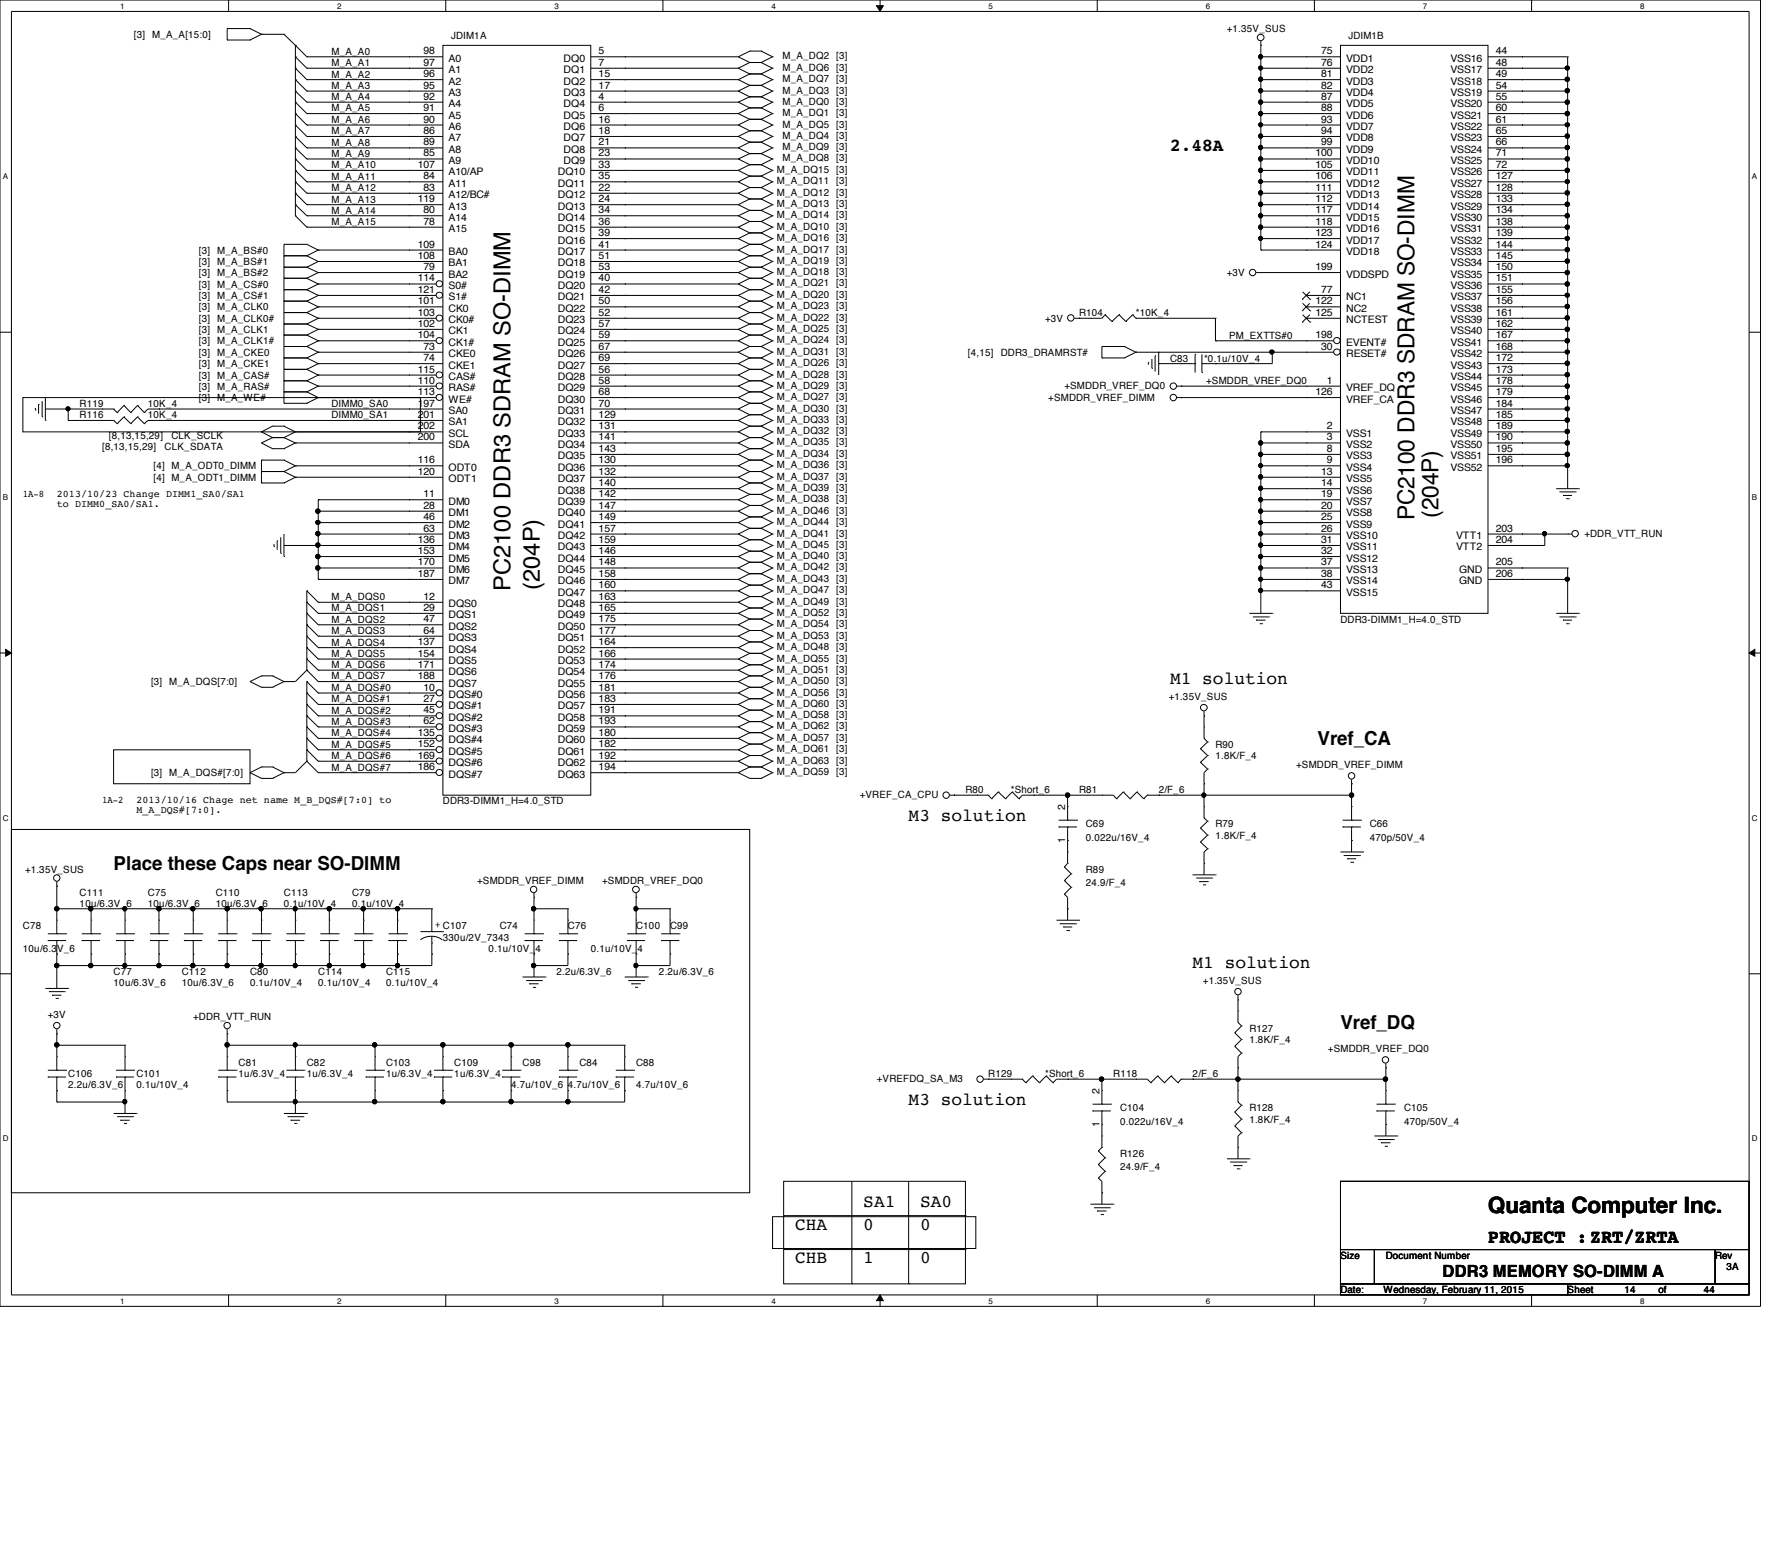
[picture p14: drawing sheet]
<svg xmlns="http://www.w3.org/2000/svg" width="210mm" height="184mm" viewBox="0 0 210 184" stroke-linecap="round" stroke-linejoin="round" font-family="sans-serif">
<defs><g id="words">
<g font-size="2.8">
<text x="167.6" y="61.7" transform="rotate(-90 167.6 61.7)">PC2100 DDR3 SDRAM SO-DIMM</text>
<text x="170.5" y="61.4" transform="rotate(-90 170.5 61.4)">(204P)</text>
<text x="60.5" y="70" transform="rotate(-90 60.5 70)">PC2100 DDR3 SDRAM SO-DIMM</text>
<text x="64" y="69.9" transform="rotate(-90 64 69.9)">(204P)</text>
</g>
<text font-size="2.7" x="176.4" y="143.8">Quanta Computer Inc.</text>
<g font-size="2.3">
<text x="156.2" y="88.3">Vref_CA</text>
<text x="13.5" y="103.1">Place these Caps near SO-DIMM</text>
<text x="158.9" y="121.9">Vref_DQ</text>
<text x="176.4" y="147.3">PROJECT :ZRT/ZRTA</text>
</g>
<g font-size="2.1">
<text x="138.7" y="17.9">2.48A</text>
<text x="138.7" y="81.1">M1 solution</text>
<text x="107.7" y="97.2">M3 solution</text>
<text x="141.4" y="114.7">M1 solution</text>
<text x="107.7" y="130.9">M3 solution</text>
<text x="102.3" y="143">SA1</text>
<text x="109" y="143">SA0</text>
<text x="94.2" y="149.7">CHB</text>
<text x="94.2" y="145.7">CHA</text>
<text x="102.3" y="145.7">0</text>
<text x="102.3" y="149.7">1</text>
<text x="109" y="145.7">0</text>
<text x="109" y="149.7">0</text>
</g>
<text font-size="2" x="171" y="151.3">DDR3 MEMORY SO-DIMM A</text>
<g font-size="1.2">
<text x="15.9" y="4.5">[3] M_A_A[15:0]</text>
<text x="53.5" y="4.6">JDIM1A</text>
<text x="145.4" y="3.8">+1.35V_SUS</text>
<text x="159.8" y="4.6">JDIM1B</text>
<text x="39.3" y="11.9">M_A_A4</text>
<text x="39.3" y="9.2">M_A_A2</text>
<text x="39.3" y="10.5">M_A_A3</text>
<text x="39.3" y="7.8">M_A_A1</text>
<text x="39.3" y="6.5">M_A_A0</text>
<text x="50.2" y="6.4">98</text>
<text x="50.2" y="7.8">97</text>
<text x="50.2" y="9.1">96</text>
<text x="50.2" y="10.5">95</text>
<text x="50.2" y="11.8">92</text>
<text x="53.2" y="7.3">A0</text>
<text x="53.2" y="8.7">A1</text>
<text x="53.2" y="10">A2</text>
<text x="53.2" y="11.4">A3</text>
<text x="66.8" y="7.3">DQ0</text>
<text x="66.8" y="8.7">DQ1</text>
<text x="66.8" y="10">DQ2</text>
<text x="66.8" y="11.4">DQ3</text>
<text x="71" y="6.4">5</text>
<text x="71" y="7.8">7</text>
<text x="71" y="9.1">15</text>
<text x="71" y="10.5">17</text>
<text x="71" y="11.8">4</text>
<text x="92.8" y="11.1">M_A_DQ3 [3]</text>
<text x="92.8" y="7">M_A_DQ2 [3]</text>
<text x="92.8" y="9.7">M_A_DQ7 [3]</text>
<text x="92.8" y="8.4">M_A_DQ6 [3]</text>
<text x="156.6" y="6.4">75</text>
<text x="156.6" y="7.8">76</text>
<text x="156.6" y="9.1">81</text>
<text x="156.6" y="10.5">82</text>
<text x="156.6" y="11.8">87</text>
<text x="159.6" y="7.3">VDD1</text>
<text x="159.6" y="8.7">VDD2</text>
<text x="159.6" y="10">VDD3</text>
<text x="159.6" y="11.4">VDD4</text>
<text x="171.9" y="7.3">VSS16</text>
<text x="171.9" y="8.7">VSS17</text>
<text x="171.9" y="10">VSS18</text>
<text x="171.9" y="11.4">VSS19</text>
<text x="177.3" y="6.4">44</text>
<text x="177.3" y="7.8">48</text>
<text x="177.3" y="9.1">49</text>
<text x="177.3" y="10.5">54</text>
<text x="177.3" y="11.8">55</text>
<text x="39.3" y="17.3">M_A_A8</text>
<text x="39.3" y="15.9">M_A_A7</text>
<text x="39.3" y="14.6">M_A_A6</text>
<text x="39.3" y="13.2">M_A_A5</text>
<text x="50.2" y="13.2">91</text>
<text x="50.2" y="14.5">90</text>
<text x="50.2" y="15.9">86</text>
<text x="50.2" y="17.2">89</text>
<text x="53.2" y="12.7">A4</text>
<text x="53.2" y="14.1">A5</text>
<text x="53.2" y="15.4">A6</text>
<text x="53.2" y="16.8">A7</text>
<text x="66.8" y="12.7">DQ4</text>
<text x="66.8" y="14.1">DQ5</text>
<text x="66.8" y="15.4">DQ6</text>
<text x="66.8" y="16.8">DQ7</text>
<text x="71" y="13.2">6</text>
<text x="71" y="14.5">16</text>
<text x="71" y="15.9">18</text>
<text x="71" y="17.2">21</text>
<text x="92.8" y="15.1">M_A_DQ5 [3]</text>
<text x="92.8" y="16.5">M_A_DQ4 [3]</text>
<text x="92.8" y="12.4">M_A_DQ0 [3]</text>
<text x="92.8" y="13.8">M_A_DQ1 [3]</text>
<text x="92.8" y="17.8">M_A_DQ9 [3]</text>
<text x="156.6" y="13.2">88</text>
<text x="156.6" y="14.5">93</text>
<text x="156.6" y="15.9">94</text>
<text x="156.6" y="17.2">99</text>
<text x="159.6" y="12.7">VDD5</text>
<text x="159.6" y="14.1">VDD6</text>
<text x="159.6" y="15.4">VDD7</text>
<text x="159.6" y="16.8">VDD8</text>
<text x="171.9" y="12.7">VSS20</text>
<text x="171.9" y="14.1">VSS21</text>
<text x="171.9" y="15.4">VSS22</text>
<text x="171.9" y="16.8">VSS23</text>
<text x="177.3" y="13.2">60</text>
<text x="177.3" y="14.5">61</text>
<text x="177.3" y="15.9">65</text>
<text x="177.3" y="17.2">66</text>
<text x="39.3" y="22.6">M_A_A12</text>
<text x="39.3" y="21.3">M_A_A11</text>
<text x="39.3" y="19.9">M_A_A10</text>
<text x="39.3" y="18.6">M_A_A9</text>
<text x="49.5" y="19.9">107</text>
<text x="49.5" y="24">119</text>
<text x="50.2" y="18.5">85</text>
<text x="50.2" y="21.3">84</text>
<text x="50.2" y="22.6">83</text>
<text x="53.2" y="18.1">A8</text>
<text x="53.2" y="19.4">A9</text>
<text x="53.2" y="20.8">A10/AP</text>
<text x="53.2" y="22.1">A11</text>
<text x="53.2" y="23.5">A12/BC#</text>
<text x="66.1" y="20.8">DQ10</text>
<text x="66.1" y="22.1">DQ11</text>
<text x="66.1" y="23.5">DQ12</text>
<text x="66.8" y="18.1">DQ8</text>
<text x="66.8" y="19.4">DQ9</text>
<text x="71" y="19.9">33</text>
<text x="71" y="21.3">35</text>
<text x="71" y="22.6">22</text>
<text x="71" y="24">24</text>
<text x="71" y="18.5">23</text>
<text x="92.1" y="21.8">M_A_DQ11 [3]</text>
<text x="92.1" y="23.2">M_A_DQ12 [3]</text>
<text x="92.1" y="20.5">M_A_DQ15 [3]</text>
<text x="92.8" y="19.1">M_A_DQ8 [3]</text>
<text x="155.9" y="18.5">100</text>
<text x="155.9" y="19.9">105</text>
<text x="155.9" y="21.3">106</text>
<text x="155.9" y="22.6">111</text>
<text x="155.9" y="24">112</text>
<text x="159.6" y="18.1">VDD9</text>
<text x="159.6" y="19.4">VDD10</text>
<text x="159.6" y="20.8">VDD11</text>
<text x="159.6" y="22.1">VDD12</text>
<text x="159.6" y="23.5">VDD13</text>
<text x="171.9" y="18.1">VSS24</text>
<text x="171.9" y="19.4">VSS25</text>
<text x="171.9" y="20.8">VSS26</text>
<text x="171.9" y="22.1">VSS27</text>
<text x="171.9" y="23.5">VSS28</text>
<text x="177.3" y="18.5">71</text>
<text x="177.3" y="19.9">72</text>
<text x="177.3" y="21.3">127</text>
<text x="177.3" y="22.6">128</text>
<text x="177.3" y="24">133</text>
<text x="39.3" y="26.7">M_A_A15</text>
<text x="39.3" y="25.3">M_A_A14</text>
<text x="39.3" y="24">M_A_A13</text>
<text x="49.5" y="29.3">109</text>
<text x="50.2" y="25.3">80</text>
<text x="50.2" y="26.6">78</text>
<text x="53.2" y="24.8">A13</text>
<text x="53.2" y="26.2">A14</text>
<text x="53.2" y="27.5">A15</text>
<text x="66.1" y="24.8">DQ13</text>
<text x="66.1" y="26.2">DQ14</text>
<text x="66.1" y="27.5">DQ15</text>
<text x="66.1" y="28.9">DQ16</text>
<text x="71" y="25.3">34</text>
<text x="71" y="26.6">36</text>
<text x="71" y="28">39</text>
<text x="71" y="29.3">41</text>
<text x="92.1" y="24.6">M_A_DQ13 [3]</text>
<text x="92.1" y="25.9">M_A_DQ14 [3]</text>
<text x="92.1" y="29.9">M_A_DQ17 [3]</text>
<text x="92.1" y="27.2">M_A_DQ10 [3]</text>
<text x="92.1" y="28.6">M_A_DQ16 [3]</text>
<text x="155.9" y="25.3">117</text>
<text x="155.9" y="26.6">118</text>
<text x="155.9" y="28">123</text>
<text x="155.9" y="29.3">124</text>
<text x="159.6" y="24.8">VDD14</text>
<text x="159.6" y="26.2">VDD15</text>
<text x="159.6" y="27.5">VDD16</text>
<text x="159.6" y="28.9">VDD17</text>
<text x="171.9" y="24.8">VSS29</text>
<text x="171.9" y="26.2">VSS30</text>
<text x="171.9" y="27.5">VSS31</text>
<text x="171.9" y="28.9">VSS32</text>
<text x="177.3" y="25.3">134</text>
<text x="177.3" y="26.6">138</text>
<text x="177.3" y="28">139</text>
<text x="177.3" y="29.3">144</text>
<text x="23.6" y="30.1">[3] M_A_BS#0</text>
<text x="23.6" y="31.4">[3] M_A_BS#1</text>
<text x="23.6" y="32.8">[3] M_A_BS#2</text>
<text x="23.6" y="34.1">[3] M_A_CS#0</text>
<text x="23.6" y="35.4">[3] M_A_CS#1</text>
<text x="49.5" y="30.7">108</text>
<text x="49.5" y="33.4">114</text>
<text x="49.5" y="34.7">121</text>
<text x="50.2" y="32">79</text>
<text x="53.2" y="30.2">BA0</text>
<text x="53.2" y="31.6">BA1</text>
<text x="53.2" y="32.9">BA2</text>
<text x="53.2" y="34.2">S0#</text>
<text x="53.2" y="35.6">S1#</text>
<text x="66.1" y="30.2">DQ17</text>
<text x="66.1" y="31.6">DQ18</text>
<text x="66.1" y="32.9">DQ19</text>
<text x="66.1" y="34.2">DQ20</text>
<text x="66.1" y="35.6">DQ21</text>
<text x="71" y="30.7">51</text>
<text x="71" y="32">53</text>
<text x="71" y="33.4">40</text>
<text x="71" y="34.7">42</text>
<text x="92.1" y="35.3">M_A_DQ20 [3]</text>
<text x="92.1" y="34">M_A_DQ21 [3]</text>
<text x="92.1" y="31.3">M_A_DQ19 [3]</text>
<text x="92.1" y="32.6">M_A_DQ18 [3]</text>
<text x="145.4" y="32.8">+3V</text>
<text x="155.9" y="32">199</text>
<text x="156.6" y="34.7">77</text>
<text x="159.6" y="30.2">VDD18</text>
<text x="159.6" y="32.9">VDDSPD</text>
<text x="159.6" y="35.6">NC1</text>
<text x="171.9" y="30.2">VSS33</text>
<text x="171.9" y="31.6">VSS34</text>
<text x="171.9" y="32.9">VSS35</text>
<text x="171.9" y="34.2">VSS36</text>
<text x="171.9" y="35.6">VSS37</text>
<text x="177.3" y="30.7">145</text>
<text x="177.3" y="32">150</text>
<text x="177.3" y="33.4">151</text>
<text x="177.3" y="34.7">155</text>
<text x="23.6" y="36.8">[3] M_A_CLK0</text>
<text x="23.6" y="38.1">[3] M_A_CLK0#</text>
<text x="23.6" y="39.5">[3] M_A_CLK1</text>
<text x="23.6" y="40.8">[3] M_A_CLK1#</text>
<text x="49.5" y="36.1">101</text>
<text x="49.5" y="37.4">103</text>
<text x="49.5" y="38.7">102</text>
<text x="49.5" y="40.1">104</text>
<text x="50.2" y="41.4">73</text>
<text x="53.2" y="37">CK0</text>
<text x="53.2" y="38.3">CK0#</text>
<text x="53.2" y="39.6">CK1</text>
<text x="53.2" y="41">CK1#</text>
<text x="66.1" y="37">DQ22</text>
<text x="66.1" y="38.3">DQ23</text>
<text x="66.1" y="39.6">DQ24</text>
<text x="66.1" y="41">DQ25</text>
<text x="71" y="36.1">50</text>
<text x="71" y="37.4">52</text>
<text x="71" y="38.7">57</text>
<text x="71" y="40.1">59</text>
<text x="71" y="41.4">67</text>
<text x="92.1" y="39.3">M_A_DQ25 [3]</text>
<text x="92.1" y="36.7">M_A_DQ23 [3]</text>
<text x="92.1" y="38">M_A_DQ22 [3]</text>
<text x="92.1" y="40.7">M_A_DQ24 [3]</text>
<text x="123.9" y="38.1">+3V</text>
<text x="127.9" y="37.5">R104</text>
<text x="134.6" y="37.5">*10K_4</text>
<text x="145.7" y="40.1">PM_EXTTS#0</text>
<text x="155.9" y="36.1">122</text>
<text x="155.9" y="37.4">125</text>
<text x="155.9" y="40.1">198</text>
<text x="156.6" y="41.4">30</text>
<text x="159.6" y="37">NC2</text>
<text x="159.6" y="38.3">NCTEST</text>
<text x="159.6" y="41">EVENT#</text>
<text x="171.9" y="37">VSS38</text>
<text x="171.9" y="38.3">VSS39</text>
<text x="171.9" y="39.6">VSS40</text>
<text x="171.9" y="41">VSS41</text>
<text x="177.3" y="36.1">156</text>
<text x="177.3" y="37.4">161</text>
<text x="177.3" y="38.7">162</text>
<text x="177.3" y="40.1">167</text>
<text x="177.3" y="41.4">168</text>
<text x="23.6" y="42.2">[3] M_A_CKE0</text>
<text x="23.6" y="43.5">[3] M_A_CKE1</text>
<text x="23.6" y="44.9">[3] M_A_CAS#</text>
<text x="23.6" y="46.2">[3] M_A_RAS#</text>
<text x="23.6" y="47.5">[3] M_A_WE#</text>
<text x="49.5" y="44.2">115</text>
<text x="49.5" y="45.5">110</text>
<text x="49.5" y="46.8">113</text>
<text x="50.2" y="42.8">74</text>
<text x="53.2" y="42.3">CKE0</text>
<text x="53.2" y="43.7">CKE1</text>
<text x="53.2" y="45">CAS#</text>
<text x="53.2" y="46.4">RAS#</text>
<text x="53.2" y="47.7">WE#</text>
<text x="66.1" y="42.3">DQ26</text>
<text x="66.1" y="43.7">DQ27</text>
<text x="66.1" y="45">DQ28</text>
<text x="66.1" y="46.4">DQ29</text>
<text x="66.1" y="47.7">DQ30</text>
<text x="71" y="42.8">69</text>
<text x="71" y="44.2">56</text>
<text x="71" y="45.5">58</text>
<text x="71" y="46.8">68</text>
<text x="92.1" y="46.1">M_A_DQ29 [3]</text>
<text x="92.1" y="44.7">M_A_DQ28 [3]</text>
<text x="92.1" y="42">M_A_DQ31 [3]</text>
<text x="92.1" y="43.4">M_A_DQ26 [3]</text>
<text x="92.1" y="47.4">M_A_DQ27 [3]</text>
<text x="114.7" y="42.2">[4,15]</text>
<text x="118.6" y="42.2">DDR3_DRAMRST#</text>
<text x="124.2" y="47.5">+SMDDR_VREF_DIMM</text>
<text x="126.2" y="46.1">+SMDDR_VREF_DQ0</text>
<text x="138.7" y="42.8">C83</text>
<text x="142.7" y="42.8">*0.1u/10V_4</text>
<text x="143" y="45.5">+SMDDR_VREF_DQ0</text>
<text x="155.9" y="46.8">126</text>
<text x="157.3" y="45.5">1</text>
<text x="159.6" y="42.3">RESET#</text>
<text x="159.6" y="46.4">VREF_DQ</text>
<text x="159.6" y="47.7">VREF_CA</text>
<text x="171.9" y="42.3">VSS42</text>
<text x="171.9" y="43.7">VSS43</text>
<text x="171.9" y="45">VSS44</text>
<text x="171.9" y="46.4">VSS45</text>
<text x="171.9" y="47.7">VSS46</text>
<text x="177.3" y="42.8">172</text>
<text x="177.3" y="44.2">173</text>
<text x="177.3" y="45.5">178</text>
<text x="177.3" y="46.8">179</text>
<text x="9.4" y="49.6">R116</text>
<text x="9.4" y="48.2">R119</text>
<text x="12.1" y="53.3">[8,13,15,29]</text>
<text x="12.9" y="52">[8,13,15,29]</text>
<text x="17.5" y="49.6">10K_4</text>
<text x="17.5" y="48.2">10K_4</text>
<text x="19.5" y="53.3">CLK_SDATA</text>
<text x="20.3" y="52">CLK_SCLK</text>
<text x="39.3" y="49.6">DIMM0_SA1</text>
<text x="39.3" y="48.2">DIMM0_SA0</text>
<text x="49.5" y="48.2">197</text>
<text x="49.5" y="49.5">201</text>
<text x="49.5" y="50.9">202</text>
<text x="49.5" y="52.2">200</text>
<text x="53.2" y="49.1">SA0</text>
<text x="53.2" y="50.4">SA1</text>
<text x="53.2" y="51.8">SCL</text>
<text x="53.2" y="53.1">SDA</text>
<text x="66.1" y="49.1">DQ31</text>
<text x="66.1" y="50.4">DQ32</text>
<text x="66.1" y="51.8">DQ33</text>
<text x="66.1" y="53.1">DQ34</text>
<text x="71" y="48.2">70</text>
<text x="71" y="49.5">129</text>
<text x="71" y="50.9">131</text>
<text x="71" y="52.2">141</text>
<text x="71" y="53.6">143</text>
<text x="92.1" y="50.1">M_A_DQ33 [3]</text>
<text x="92.1" y="51.5">M_A_DQ32 [3]</text>
<text x="92.1" y="52.8">M_A_DQ35 [3]</text>
<text x="92.1" y="48.8">M_A_DQ30 [3]</text>
<text x="157.3" y="50.9">2</text>
<text x="157.3" y="52.2">3</text>
<text x="157.3" y="53.6">8</text>
<text x="159.6" y="51.8">VSS1</text>
<text x="159.6" y="53.1">VSS2</text>
<text x="171.9" y="49.1">VSS47</text>
<text x="171.9" y="50.4">VSS48</text>
<text x="171.9" y="51.8">VSS49</text>
<text x="171.9" y="53.1">VSS50</text>
<text x="177.3" y="48.2">184</text>
<text x="177.3" y="49.5">185</text>
<text x="177.3" y="50.9">189</text>
<text x="177.3" y="52.2">190</text>
<text x="177.3" y="53.6">195</text>
<text x="2.7" y="58.9">1A-8</text>
<text x="6.7" y="58.9">2013/10/23 Change DIMM1_SA0/SA1</text>
<text x="18.2" y="57">[4] M_A_ODT1_DIMM</text>
<text x="18.2" y="55.6">[4] M_A_ODT0_DIMM</text>
<text x="49.5" y="54.9">116</text>
<text x="49.5" y="56.3">120</text>
<text x="50.2" y="58.9">11</text>
<text x="53.2" y="55.8">ODT0</text>
<text x="53.2" y="57.1">ODT1</text>
<text x="53.2" y="59.8">DM0</text>
<text x="66.1" y="54.4">DQ35</text>
<text x="66.1" y="55.8">DQ36</text>
<text x="66.1" y="57.1">DQ37</text>
<text x="66.1" y="58.5">DQ38</text>
<text x="66.1" y="59.8">DQ39</text>
<text x="71" y="54.9">130</text>
<text x="71" y="56.3">132</text>
<text x="71" y="57.6">140</text>
<text x="71" y="58.9">142</text>
<text x="92.1" y="59.5">M_A_DQ38 [3]</text>
<text x="92.1" y="55.5">M_A_DQ36 [3]</text>
<text x="92.1" y="58.2">M_A_DQ39 [3]</text>
<text x="92.1" y="56.9">M_A_DQ37 [3]</text>
<text x="92.1" y="54.1">M_A_DQ34 [3]</text>
<text x="156.6" y="56.3">13</text>
<text x="156.6" y="57.6">14</text>
<text x="156.6" y="58.9">19</text>
<text x="157.3" y="54.9">9</text>
<text x="159.6" y="54.4">VSS3</text>
<text x="159.6" y="55.8">VSS4</text>
<text x="159.6" y="57.1">VSS5</text>
<text x="159.6" y="58.5">VSS6</text>
<text x="159.6" y="59.8">VSS7</text>
<text x="171.9" y="54.4">VSS51</text>
<text x="171.9" y="55.8">VSS52</text>
<text x="177.3" y="54.9">196</text>
<text x="6.7" y="60.1">to DIMM0_SA0/SA1.</text>
<text x="49.5" y="64.3">136</text>
<text x="49.5" y="65.7">153</text>
<text x="50.2" y="60.3">28</text>
<text x="50.2" y="61.6">46</text>
<text x="50.2" y="63">63</text>
<text x="53.2" y="61.2">DM1</text>
<text x="53.2" y="62.5">DM2</text>
<text x="53.2" y="63.9">DM3</text>
<text x="53.2" y="65.2">DM4</text>
<text x="66.1" y="61.2">DQ40</text>
<text x="66.1" y="62.5">DQ41</text>
<text x="66.1" y="63.9">DQ42</text>
<text x="66.1" y="65.2">DQ43</text>
<text x="71" y="60.3">147</text>
<text x="71" y="61.6">149</text>
<text x="71" y="63">157</text>
<text x="71" y="64.3">159</text>
<text x="71" y="65.7">146</text>
<text x="92.1" y="64.9">M_A_DQ45 [3]</text>
<text x="92.1" y="60.9">M_A_DQ46 [3]</text>
<text x="92.1" y="63.6">M_A_DQ41 [3]</text>
<text x="92.1" y="62.2">M_A_DQ44 [3]</text>
<text x="156.6" y="60.3">20</text>
<text x="156.6" y="61.6">25</text>
<text x="156.6" y="63">26</text>
<text x="156.6" y="64.3">31</text>
<text x="156.6" y="65.7">32</text>
<text x="159.6" y="61.2">VSS8</text>
<text x="159.6" y="62.5">VSS9</text>
<text x="159.6" y="63.9">VSS10</text>
<text x="159.6" y="65.2">VSS11</text>
<text x="172.6" y="63.9">VTT1</text>
<text x="172.6" y="65.2">VTT2</text>
<text x="177.3" y="63">203</text>
<text x="177.3" y="64.3">204</text>
<text x="187.8" y="63.6">+DDR_VTT_RUN</text>
<text x="39.3" y="71.1">M_A_DQS0</text>
<text x="49.5" y="67">170</text>
<text x="49.5" y="68.4">187</text>
<text x="50.2" y="71.1">12</text>
<text x="53.2" y="66.5">DM5</text>
<text x="53.2" y="67.9">DM6</text>
<text x="53.2" y="69.3">DM7</text>
<text x="53.2" y="72">DQS0</text>
<text x="66.1" y="66.5">DQ44</text>
<text x="66.1" y="67.9">DQ45</text>
<text x="66.1" y="69.3">DQ46</text>
<text x="66.1" y="70.6">DQ47</text>
<text x="66.1" y="72">DQ48</text>
<text x="71" y="67">148</text>
<text x="71" y="68.4">158</text>
<text x="71" y="69.7">160</text>
<text x="71" y="71.1">163</text>
<text x="92.1" y="69">M_A_DQ43 [3]</text>
<text x="92.1" y="70.3">M_A_DQ47 [3]</text>
<text x="92.1" y="66.3">M_A_DQ40 [3]</text>
<text x="92.1" y="67.6">M_A_DQ42 [3]</text>
<text x="92.1" y="71.7">M_A_DQ49 [3]</text>
<text x="156.6" y="67">37</text>
<text x="156.6" y="68.4">38</text>
<text x="156.6" y="69.7">43</text>
<text x="159.6" y="66.5">VSS12</text>
<text x="159.6" y="67.9">VSS13</text>
<text x="159.6" y="69.3">VSS14</text>
<text x="159.6" y="70.6">VSS15</text>
<text x="172.9" y="67.9">GND</text>
<text x="172.9" y="69.3">GND</text>
<text x="177.3" y="67">205</text>
<text x="177.3" y="68.4">206</text>
<text x="39.3" y="73.8">M_A_DQS2</text>
<text x="39.3" y="76.5">M_A_DQS4</text>
<text x="39.3" y="72.4">M_A_DQS1</text>
<text x="39.3" y="75.1">M_A_DQS3</text>
<text x="39.3" y="77.9">M_A_DQS5</text>
<text x="49.5" y="76.5">137</text>
<text x="49.5" y="77.8">154</text>
<text x="50.2" y="72.4">29</text>
<text x="50.2" y="73.7">47</text>
<text x="50.2" y="75.1">64</text>
<text x="53.2" y="73.3">DQS1</text>
<text x="53.2" y="74.6">DQS2</text>
<text x="53.2" y="76">DQS3</text>
<text x="53.2" y="77.3">DQS4</text>
<text x="66.1" y="73.3">DQ49</text>
<text x="66.1" y="74.6">DQ50</text>
<text x="66.1" y="76">DQ51</text>
<text x="66.1" y="77.3">DQ52</text>
<text x="71" y="72.4">165</text>
<text x="71" y="73.7">175</text>
<text x="71" y="75.1">177</text>
<text x="71" y="76.5">164</text>
<text x="71" y="77.8">166</text>
<text x="92.1" y="75.7">M_A_DQ53 [3]</text>
<text x="92.1" y="77">M_A_DQ48 [3]</text>
<text x="92.1" y="73">M_A_DQ52 [3]</text>
<text x="92.1" y="74.3">M_A_DQ54 [3]</text>
<text x="158.9" y="73.8">DDR3-DIMM1_H=4.0_STD</text>
<text x="17.9" y="81.2">[3] M_A_DQS[7:0]</text>
<text x="39.3" y="80.5">M_A_DQS7</text>
<text x="39.3" y="81.9">M_A_DQS#0</text>
<text x="39.3" y="79.2">M_A_DQS6</text>
<text x="39.3" y="83.2">M_A_DQS#1</text>
<text x="49.5" y="79.1">171</text>
<text x="49.5" y="80.5">188</text>
<text x="50.2" y="81.8">10</text>
<text x="50.2" y="83.2">27</text>
<text x="53.2" y="78.7">DQS5</text>
<text x="53.2" y="80">DQS6</text>
<text x="53.2" y="81.4">DQS7</text>
<text x="53.2" y="82.7">DQS#0</text>
<text x="66.1" y="78.7">DQ53</text>
<text x="66.1" y="80">DQ54</text>
<text x="66.1" y="81.4">DQ55</text>
<text x="66.1" y="82.7">DQ56</text>
<text x="71" y="79.1">174</text>
<text x="71" y="80.5">176</text>
<text x="71" y="81.8">181</text>
<text x="71" y="83.2">183</text>
<text x="92.1" y="81.1">M_A_DQ50 [3]</text>
<text x="92.1" y="78.4">M_A_DQ55 [3]</text>
<text x="92.1" y="79.7">M_A_DQ51 [3]</text>
<text x="92.1" y="82.4">M_A_DQ56 [3]</text>
<text x="92.1" y="83.8">M_A_DQ60 [3]</text>
<text x="138.5" y="83">+1.35V_SUS</text>
<text x="39.3" y="84.6">M_A_DQS#2</text>
<text x="39.3" y="87.2">M_A_DQS#4</text>
<text x="39.3" y="90">M_A_DQS#6</text>
<text x="39.3" y="85.9">M_A_DQS#3</text>
<text x="39.3" y="88.6">M_A_DQS#5</text>
<text x="49.5" y="87.2">135</text>
<text x="49.5" y="88.6">152</text>
<text x="49.5" y="89.9">169</text>
<text x="50.2" y="84.5">45</text>
<text x="50.2" y="85.9">62</text>
<text x="53.2" y="84.1">DQS#1</text>
<text x="53.2" y="85.4">DQS#2</text>
<text x="53.2" y="86.7">DQS#3</text>
<text x="53.2" y="88.1">DQS#4</text>
<text x="53.2" y="89.5">DQS#5</text>
<text x="66.1" y="84.1">DQ57</text>
<text x="66.1" y="85.4">DQ58</text>
<text x="66.1" y="86.7">DQ59</text>
<text x="66.1" y="88.1">DQ60</text>
<text x="66.1" y="89.5">DQ61</text>
<text x="71" y="84.5">191</text>
<text x="71" y="85.9">193</text>
<text x="71" y="87.2">180</text>
<text x="71" y="88.6">182</text>
<text x="71" y="89.9">192</text>
<text x="92.1" y="87.8">M_A_DQ57 [3]</text>
<text x="92.1" y="85.1">M_A_DQ58 [3]</text>
<text x="92.1" y="86.4">M_A_DQ62 [3]</text>
<text x="92.1" y="89.2">M_A_DQ61 [3]</text>
<text x="144.1" y="88.6">R90</text>
<text x="144.1" y="90">1.8K/F_4</text>
<text x="12.1" y="95.2">1A-2</text>
<text x="16.2" y="95.2">2013/10/16 Chage net name M_B_DQS#[7:0] to</text>
<text x="17.9" y="92">[3] M_A_DQS#[7:0]</text>
<text x="39.3" y="91.3">M_A_DQS#7</text>
<text x="49.5" y="91.3">186</text>
<text x="52.5" y="95.3">DDR3-DIMM1_H=4.0_STD</text>
<text x="53.2" y="90.8">DQS#6</text>
<text x="53.2" y="92.2">DQS#7</text>
<text x="66.1" y="90.8">DQ62</text>
<text x="66.1" y="92.2">DQ63</text>
<text x="71" y="91.3">194</text>
<text x="92.1" y="90.5">M_A_DQ63 [3]</text>
<text x="92.1" y="91.9">M_A_DQ59 [3]</text>
<text x="101.9" y="94.5">+VREF_CA_CPU</text>
<text x="114.4" y="94">R80</text>
<text x="119.8" y="94">*Short_6</text>
<text x="127.9" y="94">R81</text>
<text x="137.3" y="94">2/F_6</text>
<text x="153.6" y="91">+SMDDR_VREF_DIMM</text>
<text x="16.2" y="96.4">M_A_DQS#[7:0].</text>
<text x="126.2" y="99.9" transform="rotate(-90 126.2 99.9)">1</text>
<text x="126.2" y="96" transform="rotate(-90 126.2 96)">2</text>
<text x="128.7" y="98">C69</text>
<text x="128.7" y="99.7">0.022u/16V_4</text>
<text x="144.1" y="98">R79</text>
<text x="144.1" y="99.4">1.8K/F_4</text>
<text x="162.3" y="98">C66</text>
<text x="162.3" y="99.7">470p/50V_4</text>
<text x="3" y="103.4">+1.35V_SUS</text>
<text x="9.4" y="106.1">C111</text>
<text x="9.4" y="107.4">10u/6.3V_6</text>
<text x="17.5" y="106.1">C75</text>
<text x="17.5" y="107.4">10u/6.3V_6</text>
<text x="25.6" y="106.1">C110</text>
<text x="25.6" y="107.4">10u/6.3V_6</text>
<text x="33.7" y="106.1">C113</text>
<text x="33.7" y="107.4">0.1u/10V_4</text>
<text x="41.7" y="106.1">C79</text>
<text x="41.7" y="107.4">0.1u/10V_4</text>
<text x="56.6" y="104.8">+SMDDR_VREF_DIMM</text>
<text x="71.4" y="104.8">+SMDDR_VREF_DQ0</text>
<text x="128.7" y="103.4">R89</text>
<text x="128.7" y="105">24.9/F_4</text>
<text x="2.7" y="110.2">C78</text>
<text x="2.7" y="112.9">10u/6.3V_6</text>
<text x="51.6" y="110">+ C107</text>
<text x="52.5" y="111.5">330u/2V_7343</text>
<text x="57.9" y="112.9">0.1u/10V_4</text>
<text x="59.2" y="110.2">C74</text>
<text x="67.3" y="110.2">C76</text>
<text x="70" y="112.9">0.1u/10V_4</text>
<text x="75.4" y="110.2">C100</text>
<text x="79.4" y="110.2">C99</text>
<text x="13.5" y="115.5">C77</text>
<text x="13.5" y="116.9">10u/6.3V_6</text>
<text x="21.5" y="115.5">C112</text>
<text x="21.5" y="116.9">10u/6.3V_6</text>
<text x="29.6" y="115.5">C80</text>
<text x="29.6" y="116.9">0.1u/10V_4</text>
<text x="37.7" y="115.5">C114</text>
<text x="37.7" y="116.9">0.1u/10V_4</text>
<text x="45.8" y="115.5">C115</text>
<text x="45.8" y="116.9">0.1u/10V_4</text>
<text x="66" y="115.5">2.2u/6.3V_6</text>
<text x="78.1" y="115.5">2.2u/6.3V_6</text>
<text x="142.6" y="116.6">+1.35V_SUS</text>
<text x="5.7" y="120.6">+3V</text>
<text x="22.9" y="120.9">+DDR_VTT_RUN</text>
<text x="148.1" y="122.3">R127</text>
<text x="148.1" y="123.6">1.8K/F_4</text>
<text x="157.4" y="124.7">+SMDDR_VREF_DQ0</text>
<text x="8.1" y="127.6">C106</text>
<text x="8.1" y="129">2.2u/6.3V_6</text>
<text x="16.2" y="127.6">C101</text>
<text x="16.2" y="129">0.1u/10V_4</text>
<text x="28.3" y="126.3">C81</text>
<text x="28.3" y="127.6">1u/6.3V_4</text>
<text x="36.4" y="126.3">C82</text>
<text x="36.4" y="127.6">1u/6.3V_4</text>
<text x="45.8" y="126.3">C103</text>
<text x="45.8" y="127.6">1u/6.3V_4</text>
<text x="53.8" y="126.3">C109</text>
<text x="53.8" y="127.6">1u/6.3V_4</text>
<text x="60.6" y="129">4.7u/10V_6</text>
<text x="61.9" y="126.3">C98</text>
<text x="67.3" y="129">4.7u/10V_6</text>
<text x="68.7" y="126.3">C84</text>
<text x="75.4" y="126.3">C88</text>
<text x="75.4" y="129">4.7u/10V_6</text>
<text x="103.9" y="128.2">+VREFDQ_SA_M3</text>
<text x="117.1" y="127.6">R129</text>
<text x="123.9" y="127.6">*Short_6</text>
<text x="130.3" y="129.7" transform="rotate(-90 130.3 129.7)">2</text>
<text x="132" y="127.6">R118</text>
<text x="132.8" y="131.7">C104</text>
<text x="141.4" y="127.6">2/F_6</text>
<text x="148.1" y="131.7">R128</text>
<text x="166.4" y="131.7">C105</text>
<text x="130.3" y="133.6" transform="rotate(-90 130.3 133.6)">1</text>
<text x="132.8" y="133.3">0.022u/16V_4</text>
<text x="132.8" y="137.1">R126</text>
<text x="148.1" y="133.1">1.8K/F_4</text>
<text x="166.4" y="133.3">470p/50V_4</text>
<text x="132.8" y="138.7">24.9/F_4</text>
<text x="158.9" y="149.2">Size</text>
<text x="164.3" y="149.2">Document Number</text>
<text x="203.3" y="149.2">Rev</text>
<text x="158.9" y="153.2">Date:</text>
<text x="164" y="153.2">Wednesday, February 11, 2015</text>
<text x="185.8" y="153.2">Sheet</text>
<text x="192.5" y="153.2">14</text>
<text x="196.6" y="153.2">of</text>
<text x="201.9" y="153.2">44</text>
<text x="204.6" y="150.5">3A</text>
</g>
<g font-size=".9">
<text x="14.2" y="1">1</text>
<text x="40" y="1">2</text>
<text x="65.7" y="1">3</text>
<text x="91.4" y="1">4</text>
<text x="117.2" y="1">5</text>
<text x="142.9" y="1">6</text>
<text x="168.7" y="1">7</text>
<text x="194.4" y="1">8</text>
<text x=".3" y="21.2">A</text>
<text x="207.6" y="21.2">A</text>
<text x=".3" y="59.2">B</text>
<text x="207.6" y="59.2">B</text>
<text x=".3" y="97.2">C</text>
<text x="207.6" y="97.2">C</text>
<text x=".3" y="135.3">D</text>
<text x="207.6" y="135.3">D</text>
<text x="14.2" y="154.5">1</text>
<text x="40" y="154.5">2</text>
<text x="65.7" y="154.5">3</text>
<text x="91.4" y="154.5">4</text>
<text x="117.2" y="154.5">5</text>
<text x="142.9" y="154.5">6</text>
<text x="168.7" y="154.5">7</text>
<text x="194.4" y="154.5">8</text>
</g>
</g></defs>
<path d="M0 0h208.7" fill="none" stroke="#000" stroke-width=".13"/>
<path d="M208.7 0v154.8h-208.7v-154.8M1.4 1.4h205.9v152.1h-205.9z" fill="none" stroke="#000" stroke-width=".12"/>
<g fill="#fff">
<path d="M14.2 .2h.5v1h-.5z"/>
<path d="M14.2 153.6h.5v1.1h-.5z"/>
</g>
<path d="M27.1 0v1.4M27.1 153.5v1.3" fill="none" stroke="#000" stroke-width=".12"/>
<g fill="#fff">
<path d="M40 .2h.5v1h-.5z"/>
<path d="M40 153.6h.5v1.1h-.5z"/>
</g>
<path d="M52.8 0v1.4M52.8 153.5v1.3" fill="none" stroke="#000" stroke-width=".12"/>
<g fill="#fff">
<path d="M65.7 .2h.5v1h-.5z"/>
<path d="M65.7 153.6h.5v1.1h-.5z"/>
</g>
<path d="M78.6 0v1.4M78.6 153.5v1.3" fill="none" stroke="#000" stroke-width=".12"/>
<g fill="#fff">
<path d="M91.4 .2h.5v1h-.5z"/>
<path d="M91.4 153.6h.5v1.1h-.5z"/>
</g>
<path d="M104.3 0v1.4M103.9 .7h.8l-.4 .7zM104.3 153.5l.4 .6h-.8zM104.3 153.5v1.3" fill="none" stroke="#000" stroke-width=".12"/>
<path d="M103.9 .7h.8l-.4 .7zM104.3 153.5l.4 .6h-.8z" fill="#000"/>
<g fill="#fff">
<path d="M117.2 .2h.5v1h-.5z"/>
<path d="M117.2 153.6h.5v1.1h-.5z"/>
</g>
<path d="M130 0v1.4M130 153.5v1.3" fill="none" stroke="#000" stroke-width=".12"/>
<g fill="#fff">
<path d="M142.9 .2h.5v1h-.5z"/>
<path d="M142.9 153.6h.5v1.1h-.5z"/>
</g>
<path d="M155.8 0v1.4M155.8 153.5v1.3" fill="none" stroke="#000" stroke-width=".12"/>
<g fill="#fff">
<path d="M168.7 .2h.5v1h-.5z"/>
<path d="M168.7 153.6h.5v1.1h-.5z"/>
</g>
<path d="M181.5 0v1.4M181.5 153.5v1.3" fill="none" stroke="#000" stroke-width=".12"/>
<g fill="#fff">
<path d="M194.4 .2h.5v1h-.5z"/>
<path d="M194.4 153.6h.5v1.1h-.5z"/>
<path d="M.3 20.4h.7v1h-.7z"/>
<path d="M207.6 20.4h.7v1h-.7z"/>
<path d="M.3 58.4h.7v1h-.7z"/>
<path d="M207.6 58.4h.7v1h-.7z"/>
</g>
<path d="M0 39.4h1.4M207.3 39.4h1.4" fill="none" stroke="#000" stroke-width=".12"/>
<g fill="#fff">
<path d="M.3 96.4h.7v1.1h-.7z"/>
<path d="M207.6 96.4h.7v1.1h-.7z"/>
</g>
<path d="M0 77.4h1.4M.7 77l.7 .4-.7 .4zM207.3 77.4h1.4M207.3 77.4l.7-.4v.8z" fill="none" stroke="#000" stroke-width=".12"/>
<path d="M.7 77l.7 .4-.7 .4zM207.3 77.4l.7-.4v.8z" fill="#000"/>
<g fill="#fff">
<path d="M.3 134.4h.7v1.1h-.7z"/>
<path d="M207.6 134.4h.7v1.1h-.7z"/>
</g>
<g fill="none" stroke="#000" stroke-width=".12">
<path d="M26.9 3.4h.1M26.9 4.7h.1M26.9 3.4v1.3M26.9 4.7h2.7M26.9 3.4h2.7M29.6 3.4l1.4 .7M29.6 3.4h.1M29.6 4.7h.1M31 4.1h.1M31 4.1h2.7M31 4.1l-1.4 .6M33.7 4.1h.1"/>
<path d="M33.7 4.1l1.3 1.3M35 5.4l1.4 1.3M35 6.7l1.4 1.4M35 8.1l1.4 1.3M35 9.4l1.4 1.4M35 10.8l1.4 1.3M35 12.1l1.4 1.4M35 13.5l1.4 1.3M35 14.8l1.4 1.4M35 16.2l1.4 1.3M35 17.5l1.4 1.3M35 18.8l1.4 1.4"/>
<path d="M35 8.1h.1M35 6.7h.1M35 5.4h.1M35 10.8h.1M35 9.4h.1M35 13.5h.1M35 12.1h.1M35 14.8h.1M35 17.5h.1M35 16.2h.1M35 18.8h.1M35 5.4v20.2"/>
<path d="M36.4 12.1h.1M36.4 9.4h.1M36.4 10.8h.1M36.4 8.1h.1M36.4 18.8h.1M36.4 17.5h.1M36.4 16.2h.1M36.4 14.8h.1M36.4 13.5h.1M36.4 6.7h.1M36.4 16.2h16.1M36.4 13.5h16.1"/>
<path d="M36.4 9.4h16.1M36.4 12.1h16.1M36.4 8.1h16.1M36.4 14.8h16.1M36.4 18.8h16.1M36.4 10.8h16.1M36.4 17.5h16.1M36.4 6.7h16.1M48.5 6.7h.1M48.5 8.1h.1M48.5 9.4h.1M48.5 10.8h.1"/>
<path d="M48.5 12.1h.1M48.5 13.5h.1M48.5 14.8h.1M48.5 16.2h.1M48.5 17.5h.1M48.5 18.8h.1M52.5 5.4h17.5v88.8h-17.5zM74 6.7h.1M74 8.1h.1M74 9.4h.1M74 10.8h.1M74 12.1h.1"/>
<path d="M74 13.5h.1M74 14.8h.1M74 16.2h.1M74 17.5h.1M74 18.8h.1M74 16.2h13.5M74 13.5h13.5M74 9.4h13.5M74 12.1h13.5M74 8.1h13.5M74 14.8h13.5M74 18.8h13.5"/>
<path d="M74 10.8h13.5M74 17.5h13.5M74 6.7h13.5M87.5 10.8h.1M87.5 14.8h.1M87.5 16.2h.1M87.5 12.1h.1M87.5 13.5h.1M87.5 6.7h.1M87.5 9.4h.1M87.5 8.1h.1M87.5 18.8h.1"/>
<path d="M87.5 17.5h.1M87.5 10.8l1.4 .7M87.5 14.8l1.4 .7M87.5 16.2l1.4 .6M87.5 12.1l1.4 .7M87.5 13.5l1.4 .6M87.5 6.7l1.4 .7M87.5 9.4l1.4 .7M87.5 8.1l1.4 .7M87.5 18.8l1.4 .7M87.5 17.5l1.4 .7M88.9 10.1h.1"/>
<path d="M88.9 11.5h.1M88.9 14.1h.1M88.9 15.5h.1M88.9 16.8h.1M88.9 19.5h.1M88.9 12.8h.1M88.9 6.1h.1M88.9 7.4h.1M88.9 8.8h.1M88.9 18.2h.1M88.9 10.1h1.3M88.9 10.1l-1.4 .7"/>
<path d="M88.9 11.5h1.3M88.9 14.1h1.3M88.9 14.1l-1.4 .7M88.9 15.5h1.3M88.9 15.5l-1.4 .7M88.9 16.8h1.3M88.9 19.5h1.3M88.9 19.5l-1.4 .7M88.9 11.5l-1.4 .6M88.9 12.8h1.3M88.9 12.8l-1.4 .7M88.9 6.1l-1.4 .6"/>
<path d="M88.9 7.4h1.3M88.9 8.8h1.3M88.9 8.8l-1.4 .6M88.9 7.4l-1.4 .7M88.9 18.2h1.3M88.9 18.2l-1.4 .6M88.9 16.8l-1.4 .7M88.9 6.1h1.3M90.2 19.5l1.4 .7M90.2 10.1l1.4 .7M90.2 14.1l1.4 .7M90.2 15.5l1.4 .7"/>
<path d="M90.2 11.5l1.4 .6M90.2 12.8l1.4 .7M90.2 6.1l1.4 .6M90.2 8.8l1.4 .6M90.2 7.4l1.4 .7M90.2 18.2l1.4 .6M90.2 16.8l1.4 .7M90.2 10.1h.1M90.2 11.5h.1M90.2 14.1h.1M90.2 15.5h.1M90.2 16.8h.1"/>
<path d="M90.2 19.5h.1M90.2 12.8h.1M90.2 6.1h.1M90.2 7.4h.1M90.2 8.8h.1M90.2 18.2h.1M91.6 10.8h.1M91.6 14.8h.1M91.6 16.2h.1M91.6 12.1h.1M91.6 13.5h.1M91.6 6.7h.1"/>
<path d="M91.6 9.4h.1M91.6 8.1h.1M91.6 18.8h.1M91.6 17.5h.1M91.6 10.8l-1.4 .7M91.6 14.8l-1.4 .7M91.6 16.2l-1.4 .6M91.6 12.1l-1.4 .7M91.6 13.5l-1.4 .6M91.6 6.7l-1.4 .7M91.6 9.4l-1.4 .7M91.6 8.1l-1.4 .7"/>
<path d="M91.6 18.8l-1.4 .7M91.6 17.5l-1.4 .7M149.2 13.3l.2-.1 .2 .1v.3l-.2 .1-.2-.1zM149.2 18.6h.2l.2 .1v.3l-.2 .1-.2-.1zM149.2 7.9h.4v.1v.2l-.2 .1-.2-.1zM149.2 9.2l.2-.1 .2 .2v.3l-.2 .1-.2-.1zM149.2 17.3l.2-.1 .2 .1v.4h-.2h-.2zM149.2 10.6l.2-.1 .2 .1v.3l-.2 .1-.2-.1zM149.2 15.9h.2l.2 .1v.3l-.2 .1-.2-.1zM149.2 14.6h.4v.2v.1l-.2 .1-.2-.1zM149.2 6.5h.2l.2 .1v.3l-.2 .1-.2-.1zM149.2 11.9h.2l.2 .1v.3l-.2 .1-.2-.1z"/>
<path d="M149.4 13.5h.1M149.4 12.1h.1M149.4 18.8h.1M149.4 8.1h.1M149.4 9.4h.1M149.4 14.8h.1M149.4 17.5h.1M149.4 10.8h.1M149.4 16.2h.1M149.4 6.7h.1M149.4 5.4h.1M149.4 4.9v24.7"/>
<path d="M149.4 16.2h5.4M149.4 13.5h5.4M149.4 9.4h5.4M149.4 12.1h5.4M149.4 8.1h5.4M149.4 14.8h5.4M149.4 18.8h5.4M149.4 10.8h5.4M149.4 17.5h5.4M149.4 6.7h5.4M180.4 16.2h.1M180.4 9.4h.1"/>
<path d="M180.4 14.8h.1M180.4 12.1h.1M180.4 13.5h.1M180.4 17.5h.1M180.4 10.8h.1M180.4 18.8h.1M180.4 6.7h.1M180.4 8.1h.1M180.4 16.2h5.4M180.4 13.5h5.4M180.4 9.4h5.4M180.4 12.1h5.4"/>
<path d="M180.4 8.1h5.4M180.4 14.8h5.4M180.4 18.8h5.4M180.4 10.8h5.4M180.4 17.5h5.4M180.4 6.7h5.4M185.8 16.2h.1M185.8 9.4h.1M185.8 10.8h.1M185.8 17.5h.1M185.8 14.8h.1M185.8 12.1h.1"/>
<path d="M185.8 13.5h.1M185.8 18.8h.1M185.8 6.7h.1M185.8 8.1h.1M185.8 6.7v51.2M33.7 29h2.7M33.7 30.3h2.7M33.7 31.7h2.7M33.7 33h2.7M33.7 34.3h2.7M33.7 35.7h2.7M33.7 37h2.7"/>
<path d="M33.7 38.4h2.7M33.7 39.7h2.7M33.7 29h.1M33.7 30.3h.1M33.7 31.7h.1M33.7 33h.1M33.7 34.3h.1M33.7 35.7h.1M33.7 37h.1M33.7 38.4h.1M33.7 39.7h.1M33.7 29v18.8"/>
<path d="M35 20.2l1.4 1.3M35 21.5l1.4 1.4M35 22.9l1.4 1.4M35 24.3l1.4 1.3M35 25.6l1.4 1.3M35 20.2h.1M35 22.9h.1M35 21.5h.1M35 24.3h.1M35 25.6h.1M36.4 26.9h.1M36.4 25.6h.1"/>
<path d="M36.4 24.3h.1M36.4 22.9h.1M36.4 21.5h.1M36.4 20.2h.1M36.4 29h.1M36.4 30.3h.1M36.4 31.7h.1M36.4 33h.1M36.4 34.3h.1M36.4 35.7h.1M36.4 37h.1M36.4 38.4h.1"/>
<path d="M36.4 39.7h.1M36.4 21.5h16.1M36.4 26.9h16.1M36.4 20.2h16.1M36.4 25.6h16.1M36.4 22.9h16.1M36.4 24.3h16.1M36.4 29l1.3 .6M36.4 30.3l1.3 .7M36.4 31.7l1.3 .6M36.4 33l1.3 .7M36.4 34.3l1.3 .7"/>
<path d="M36.4 35.7l1.3 .7M36.4 37l1.3 .7M36.4 38.4l1.3 .6M36.4 39.7l1.3 .7M37.7 29.6l-1.3 .7M37.7 31l-1.3 .7M37.7 32.3l-1.3 .7M37.7 33.7l-1.3 .6M37.7 35l-1.3 .7M37.7 36.4l-1.3 .6M37.7 37.7l-1.3 .7M37.7 39l-1.3 .7"/>
<path d="M37.7 37.7h10.8M37.7 31h14.8M37.7 39h10.8M37.7 29.6h14.8M37.7 36.4h10.8M37.7 32.3h14.8M37.7 35h10.8M37.7 33.7h10.8M37.7 31h.1M37.7 39h.1M37.7 37.7h.1M37.7 29.6h.1"/>
<path d="M37.7 36.4h.1M37.7 32.3h.1M37.7 35h.1M37.7 33.7h.1M48.5 20.2h.1M48.5 21.5h.1M48.5 22.9h.1M48.5 24.3h.1M48.5 25.6h.1M48.5 26.9h.1M48.5 29.6h.1M48.5 31h.1"/>
<path d="M48.5 32.3h.1M74 20.2h.1M74 21.5h.1M74 24.3h.1M74 22.9h.1M74 25.6h.1M74 26.9h.1M74 31h.1M74 32.3h.1M74 35h.1M74 33.7h.1M74 36.4h.1"/>
<path d="M74 37.7h.1M74 39h.1M74 28.3h.1M74 29.6h.1M74 28.3h13.5M74 37.7h13.5M74 21.5h13.5M74 31h13.5M74 39h13.5M74 26.9h13.5M74 20.2h13.5M74 29.6h13.5"/>
<path d="M74 36.4h13.5M74 25.6h13.5M74 32.3h13.5M74 22.9h13.5M74 35h13.5M74 33.7h13.5M74 24.3h13.5M87.5 39h.1M87.5 21.5h.1M87.5 22.9h.1M87.5 24.3h.1M87.5 25.6h.1"/>
<path d="M87.5 29.6h.1M87.5 20.2h.1M87.5 26.9h.1M87.5 28.3h.1M87.5 35h.1M87.5 33.7h.1M87.5 36.4h.1M87.5 31h.1M87.5 32.3h.1M87.5 37.7h.1M87.5 39l1.4 .7M87.5 21.5l1.4 .7"/>
<path d="M87.5 22.9l1.4 .7M87.5 24.3l1.4 .6M87.5 25.6l1.4 .6M87.5 29.6l1.4 .7M87.5 20.2l1.4 .7M87.5 26.9l1.4 .7M87.5 28.3l1.4 .7M87.5 35l1.4 .7M87.5 33.7l1.4 .6M87.5 36.4l1.4 .6M87.5 31l1.4 .7M87.5 32.3l1.4 .7"/>
<path d="M87.5 37.7l1.4 .7M88.9 38.4h.1M88.9 39.7h.1M88.9 20.9h.1M88.9 22.2h.1M88.9 23.6h.1M88.9 24.9h.1M88.9 26.2h.1M88.9 29h.1M88.9 30.3h.1M88.9 27.6h.1M88.9 34.3h.1"/>
<path d="M88.9 35.7h.1M88.9 33h.1M88.9 37h.1M88.9 31.7h.1M88.9 29h1.3M88.9 30.3h1.3M88.9 31.7h1.3M88.9 33h1.3M88.9 34.3h1.3M88.9 35.7h1.3M88.9 37h1.3M88.9 38.4h1.3"/>
<path d="M88.9 39.7h1.3M88.9 38.4l-1.4 .6M88.9 20.9h1.3M88.9 20.9l-1.4 .6M88.9 22.2h1.3M88.9 22.2l-1.4 .7M88.9 23.6h1.3M88.9 23.6l-1.4 .7M88.9 24.9h1.3M88.9 24.9l-1.4 .7M88.9 26.2h1.3M88.9 29l-1.4 .6"/>
<path d="M88.9 26.2l-1.4 .7M88.9 27.6h1.3M88.9 27.6l-1.4 .7M88.9 34.3l-1.4 .7M88.9 33l-1.4 .7M88.9 35.7l-1.4 .7M88.9 30.3l-1.4 .7M88.9 31.7l-1.4 .6M88.9 37l-1.4 .7M88.9 39.7l-1.4 .7M90.2 38.4l1.4 .6M90.2 20.9l1.4 .6"/>
<path d="M90.2 22.2l1.4 .7M90.2 23.6l1.4 .7M90.2 24.9l1.4 .7M90.2 29l1.4 .6M90.2 26.2l1.4 .7M90.2 27.6l1.4 .7M90.2 34.3l1.4 .7M90.2 33l1.4 .7M90.2 35.7l1.4 .7M90.2 30.3l1.4 .7M90.2 31.7l1.4 .6M90.2 37l1.4 .7"/>
<path d="M90.2 39.7l1.4 .7M90.2 38.4h.1M90.2 39.7h.1M90.2 20.9h.1M90.2 22.2h.1M90.2 23.6h.1M90.2 24.9h.1M90.2 26.2h.1M90.2 29h.1M90.2 30.3h.1M90.2 27.6h.1M90.2 34.3h.1"/>
<path d="M90.2 35.7h.1M90.2 33h.1M90.2 37h.1M90.2 31.7h.1M91.6 39h.1M91.6 21.5h.1M91.6 22.9h.1M91.6 24.3h.1M91.6 25.6h.1M91.6 29.6h.1M91.6 20.2h.1M91.6 26.9h.1"/>
<path d="M91.6 28.3h.1M91.6 35h.1M91.6 33.7h.1M91.6 36.4h.1M91.6 31h.1M91.6 32.3h.1M91.6 37.7h.1M91.6 39l-1.4 .7M91.6 21.5l-1.4 .7M91.6 22.9l-1.4 .7M91.6 24.3l-1.4 .6M91.6 25.6l-1.4 .6"/>
<path d="M91.6 29.6l-1.4 .7M91.6 20.2l-1.4 .7M91.6 26.9l-1.4 .7M91.6 28.3l-1.4 .7M91.6 35l-1.4 .7M91.6 33.7l-1.4 .6M91.6 36.4l-1.4 .6M91.6 31l-1.4 .7M91.6 32.3l-1.4 .7M91.6 37.7l-1.4 .7M127.3 37.7h1.9M127.9 37.7h.1"/>
<path d="M136 37.7h8.1M144.1 37.7h.1M144.1 37.7v2.7M148.9 32.3h5.9M149.2 28.1h.4v.1v.2l-.2 .1-.2-.1zM149.2 21.4h.4v.1v.2l-.2 .1-.2-.1zM149.2 20l.2-.1 .2 .2v.3h-.2h-.2zM149.2 26.7h.2l.2 .1v.3l-.2 .1-.2-.1zM149.2 25.4l.2-.1 .2 .1v.3l-.2 .1-.2-.1zM149.2 24h.2l.2 .1v.3l-.2 .1-.2-.1zM149.2 22.7l.2-.1 .2 .1v.3l-.2 .1-.2-.1zM149.4 28.3h.1"/>
<path d="M149.4 21.5h.1M149.4 20.2h.1M149.4 26.9h.1M149.4 25.6h.1M149.4 24.3h.1M149.4 22.9h.1M149.4 29.6h.1M149.4 32.3h.1M149.4 28.3h5.4M149.4 21.5h5.4M149.4 26.9h5.4M149.4 20.2h5.4"/>
<path d="M149.4 29.6h5.4M149.4 25.6h5.4M149.4 22.9h5.4M149.4 24.3h5.4M180.4 37.7h.1M180.4 39h.1M180.4 26.9h.1M180.4 31h.1M180.4 21.5h.1M180.4 32.3h.1M180.4 25.6h.1M180.4 22.9h.1"/>
<path d="M180.4 28.3h.1M180.4 33.7h.1M180.4 36.4h.1M180.4 20.2h.1M180.4 29.6h.1M180.4 24.3h.1M180.4 35h.1M180.4 28.3h5.4M180.4 37.7h5.4M180.4 21.5h5.4M180.4 31h5.4M180.4 39h5.4"/>
<path d="M180.4 26.9h5.4M180.4 20.2h5.4M180.4 29.6h5.4M180.4 36.4h5.4M180.4 25.6h5.4M180.4 32.3h5.4M180.4 22.9h5.4M180.4 35h5.4M180.4 33.7h5.4M180.4 24.3h5.4M185.8 39h.1M185.8 26.9h.1"/>
<path d="M185.8 22.9h.1M185.8 28.3h.1M185.8 32.3h.1M185.8 33.7h.1M185.8 21.5h.1M185.8 24.3h.1M185.8 25.6h.1M185.8 31h.1M185.8 29.6h.1M185.8 35h.1M185.8 20.2h.1M185.8 37.7h.1"/>
<path d="M185.8 36.4h.1M2.7 47.1h47.1v4.1h-47.1zM4.2 48.6h.1M4.2 48.3v.3M4.6 47.9h.1M4.6 47.9v1.1M5 49.4h.1M5 47.5v1.9M5.4 49.8h.1M5.4 48.5h6.7M5.4 47.1v2.7M7.9 48.3h.3l.1 .1-.1 .2-.2 .1-.1-.1z"/>
<path d="M8.1 49.8h4M8.1 48.5h.1M8.1 49.8h.1M8.1 48.5v1.3M18.8 49.8h29.7M18.8 48.5h29.7M18.8 49.8h.1M18.8 48.5h.1M31 51.2h.1M31 52.5h.1M31 55.9h.1M31 57.2h.1"/>
<path d="M31 54.5h.1M31 54.5v2.7M31 55.9h2.7M31 57.2h2.7M31 54.5h2.7M31 51.2l1.3 .7M31 52.5l1.3 .7M32.3 50.5l-1.3 .7M32.3 51.9l-1.3 .6M32.3 51.9h1.4M32.3 53.2h1.4M32.3 51.9h.1"/>
<path d="M32.3 50.5h.1M32.3 53.2h.1M32.3 50.5h1.4M33.7 41.1h2.7M33.7 42.4h2.7M33.7 43.8h2.7M33.7 45.1h2.7M33.7 46.4h2.7M33.7 41.1h.1M33.7 42.4h.1M33.7 43.8h.1M33.7 45.1h.1"/>
<path d="M33.7 46.4h.1M33.7 47.8h.1M33.7 51.9h.1M33.7 50.5h.1M33.7 53.2h.1M33.7 55.9h.1M33.7 57.2h.1M33.7 54.5h.1M33.7 47.8h2.7M33.7 50.5l1.3 .7M33.7 51.9l1.3 .6M33.7 55.9l1.3 .7"/>
<path d="M33.7 54.5l1.3 .7M35 56.6h13.5M35 52.5h13.5M35 55.2h13.5M35 56.6l-1.3 .6M35 55.2l-1.3 .7M35 52.5h.1M35 55.2h.1M35 56.6h.1M35 51.2h.1M35 51.2h13.5M35 51.2l-1.3 .7"/>
<path d="M35 52.5l-1.3 .7M36.4 41.1h.1M36.4 42.4h.1M36.4 43.8h.1M36.4 45.1h.1M36.4 46.4h.1M36.4 47.8h.1M36.4 41.1l1.3 .6M36.4 42.4l1.3 .7M36.4 43.8l1.3 .6M36.4 45.1l1.3 .7M36.4 46.4l1.3 .7"/>
<path d="M37.7 40.4l-1.3 .7M37.7 41.7l-1.3 .7M37.7 43.1l-1.3 .7M37.7 44.4l-1.3 .7M37.7 45.8l-1.3 .6M37.7 47.1l-1.3 .7M37.7 40.4h10.8M37.7 45.8h10.8M37.7 47.1h10.8M37.7 43.1h10.8M37.7 41.7h10.8M37.7 44.4h10.8"/>
<path d="M37.7 59.2h10.8M37.7 40.4h.1M37.7 47.1h.1M37.7 45.8h.1M37.7 44.4h.1M37.7 59.2h.1M37.7 43.1h.1M37.7 41.7h.1M37.7 59.2v9.5M48.5 51.2h.1M74 48.5h.1M74 47.1h.1"/>
<path d="M74 44.4h.1M74 45.8h.1M74 43.1h.1M74 41.7h.1M74 40.4h.1M74 52.5h.1M74 53.8h.1M74 56.6h.1M74 55.2h.1M74 57.9h.1M74 59.2h.1M74 49.8h.1"/>
<path d="M74 51.2h.1M74 40.4h13.5M74 45.8h13.5M74 49.8h13.5M74 47.1h13.5M74 53.8h13.5M74 43.1h13.5M74 51.2h13.5M74 48.5h13.5M74 56.6h13.5M74 52.5h13.5M74 55.2h13.5"/>
<path d="M74 41.7h13.5M74 44.4h13.5M74 59.2h13.5M74 57.9h13.5M87.5 57.9l1.4 .7M87.5 45.8h.1M87.5 59.2h.1M87.5 49.8h.1M87.5 55.2h.1M87.5 57.9h.1M87.5 51.2h.1M87.5 52.5h.1"/>
<path d="M87.5 56.6h.1M87.5 53.8h.1M87.5 40.4h.1M87.5 44.4h.1M87.5 41.7h.1M87.5 43.1h.1M87.5 48.5h.1M87.5 47.1h.1M87.5 45.8l1.4 .6M87.5 59.2l1.4 .7M87.5 49.8l1.4 .7M87.5 55.2l1.4 .7"/>
<path d="M87.5 51.2l1.4 .7M87.5 52.5l1.4 .7M87.5 56.6l1.4 .6M87.5 53.8l1.4 .7M87.5 40.4l1.4 .7M87.5 44.4l1.4 .7M87.5 41.7l1.4 .7M87.5 43.1l1.4 .7M87.5 48.5l1.4 .6M87.5 47.1l1.4 .7M88.9 45.1h.1M88.9 46.4h.1"/>
<path d="M88.9 58.6h.1M88.9 59.9h.1M88.9 49.1h.1M88.9 50.5h.1M88.9 54.5h.1M88.9 55.9h.1M88.9 57.2h.1M88.9 51.9h.1M88.9 53.2h.1M88.9 41.1h.1M88.9 43.8h.1M88.9 42.4h.1"/>
<path d="M88.9 47.8h.1M88.9 41.1h1.3M88.9 42.4h1.3M88.9 43.8h1.3M88.9 45.1h1.3M88.9 46.4h1.3M88.9 47.8h1.3M88.9 51.9h1.3M88.9 50.5h1.3M88.9 53.2h1.3M88.9 45.1l-1.4 .7M88.9 58.6l-1.4 .6"/>
<path d="M88.9 59.9h1.3M88.9 55.9h1.3M88.9 57.2h1.3M88.9 54.5h1.3M88.9 49.1h1.3M88.9 49.1l-1.4 .7M88.9 54.5l-1.4 .7M88.9 50.5l-1.4 .7M88.9 51.9l-1.4 .6M88.9 55.9l-1.4 .7M88.9 53.2l-1.4 .6M88.9 59.9l-1.4 .7"/>
<path d="M88.9 43.8l-1.4 .6M88.9 41.1l-1.4 .6M88.9 42.4l-1.4 .7M88.9 47.8l-1.4 .7M88.9 46.4l-1.4 .7M88.9 57.2l-1.4 .7M88.9 58.6h1.3M90.2 45.1l1.4 .7M90.2 58.6l1.4 .6M90.2 49.1l1.4 .7M90.2 54.5l1.4 .7M90.2 50.5l1.4 .7"/>
<path d="M90.2 51.9l1.4 .6M90.2 55.9l1.4 .7M90.2 53.2l1.4 .6M90.2 59.9l1.4 .7M90.2 43.8l1.4 .6M90.2 41.1l1.4 .6M90.2 42.4l1.4 .7M90.2 47.8l1.4 .7M90.2 46.4l1.4 .7M90.2 45.1h.1M90.2 46.4h.1M90.2 58.6h.1"/>
<path d="M90.2 59.9h.1M90.2 49.1h.1M90.2 50.5h.1M90.2 54.5h.1M90.2 55.9h.1M90.2 57.2h.1M90.2 51.9h.1M90.2 53.2h.1M90.2 41.1h.1M90.2 43.8h.1M90.2 42.4h.1M90.2 47.8h.1"/>
<path d="M90.2 57.2l1.4 .7M91.6 45.8h.1M91.6 59.2h.1M91.6 49.8h.1M91.6 55.2h.1M91.6 57.9h.1M91.6 51.2h.1M91.6 52.5h.1M91.6 56.6h.1M91.6 53.8h.1M91.6 40.4h.1M91.6 44.4h.1"/>
<path d="M91.6 41.7h.1M91.6 43.1h.1M91.6 48.5h.1M91.6 47.1h.1M91.6 57.9l-1.4 .7M91.6 45.8l-1.4 .6M91.6 59.2l-1.4 .7M91.6 49.8l-1.4 .7M91.6 55.2l-1.4 .7M91.6 51.2l-1.4 .7M91.6 52.5l-1.4 .7M91.6 56.6l-1.4 .6"/>
<path d="M91.6 53.8l-1.4 .7M91.6 40.4l-1.4 .7M91.6 44.4l-1.4 .7M91.6 41.7l-1.4 .7M91.6 43.1l-1.4 .7M91.6 48.5l-1.4 .6M91.6 47.1l-1.4 .7M130.6 41.1h2.7M130.6 41.1h.1M130.6 42.4h.1M130.6 41.1v1.3M130.6 42.4h2.7"/>
<path d="M133.3 41.1h.1M133.3 42.4h.1M133.3 41.1l1.3 .6M134.6 41.7l-1.3 .7M134.6 41.7h20.2M134.6 41.7h.1M136.1 43h.1M136.1 43v.2M136.5 43.6h.1M136.5 42.5v1.1M136.9 42.2h.1M136.9 42.2v1.8"/>
<path d="M137.3 43.1h2.7M137.3 43.1h.1M137.3 41.7h.1M137.3 41.7v2.7M139.5 45.8h15.3M139.5 47.1h15.3M140 47.1h.1M140 45.8h.1M144.1 40.4h.1M144.1 43.1h.1M144.1 40.4h10.7M149.2 57.7l.2-.1 .2 .1v.3l-.2 .1-.2-.1z"/>
<path d="M149.2 59h.2l.2 .1v.3l-.2 .1-.2-.1zM149.2 52.3l.2-.1 .2 .2v.3h-.2h-.2zM149.2 53.7l.2-.1 .2 .1v.3l-.2 .1-.2-.1zM149.2 56.3h.2l.2 .1v.3l-.2 .1-.2-.1zM149.2 55h.4v.2v.1l-.2 .1-.2-.1zM149.4 53.8h.1M149.4 51.2h.1M149.4 56.6h.1M149.4 52.5h.1M149.4 59.2h.1M149.4 55.2h.1M149.4 57.9h.1"/>
<path d="M149.4 51.2v21.5M149.4 53.8h5.4M149.4 51.2h5.4M149.4 56.6h5.4M149.4 52.5h5.4M149.4 55.2h5.4M149.4 59.2h5.4M149.4 57.9h5.4M150.8 41.7h.1M150.8 41.7v1.4h-6.7M180.4 45.8h.1M180.4 43.1h.1"/>
<path d="M180.4 48.5h.1M180.4 55.2h.1M180.4 41.7h.1M180.4 44.4h.1M180.4 40.4h.1M180.4 47.1h.1M180.4 49.8h.1M180.4 52.5h.1M180.4 53.8h.1M180.4 51.2h.1M180.4 40.4h5.4M180.4 45.8h5.4"/>
<path d="M180.4 49.8h5.4M180.4 47.1h5.4M180.4 53.8h5.4M180.4 43.1h5.4M180.4 51.2h5.4M180.4 48.5h5.4M180.4 52.5h5.4M180.4 55.2h5.4M180.4 41.7h5.4M180.4 44.4h5.4M184.4 57.9h2.7M184.8 58.3h1.9"/>
<path d="M185.3 58.7h.1M185.3 58.7h1M185.6 59.1h.3M185.8 45.8h.1M185.8 43.1h.1M185.8 53.8h.1M185.8 47.1h.1M185.8 41.7h.1M185.8 49.8h.1M185.8 48.5h.1M185.8 44.4h.1M185.8 40.4h.1"/>
<path d="M185.8 55.2h.1M185.8 52.5h.1M185.8 51.2h.1M185.9 59.1h.1M186.7 58.3h.1M187.1 57.9h.1M32.5 64.8h.1M32.5 64.5v.3M32.9 64.1h.1M32.9 64.1v1.1M33.3 65.6h.1M33.3 63.7v1.9"/>
<path d="M33.7 64.6h.1M33.7 66h.1M33.7 63.3v2.7M33.7 64.6h14.8M36.4 70h.1M36.4 75.4h.1M36.4 71.4h.1M36.4 74h.1M36.4 72.7h.1M36.4 76.8h.1M36.4 79.4h.1M36.4 78.1h.1"/>
<path d="M36.4 70v9.4M36.4 79.4l-1.4 1.4h-1.3M36.4 70l1.3 1.4M36.4 71.4l1.3 1.3M36.4 72.7l1.3 1.3M36.4 74l1.3 1.4M36.4 75.4l1.3 1.4M36.4 76.8l1.3 1.3M36.4 78.1l1.3 1.3M36.4 79.4l1.3 1.4M37.7 63.3h10.8M37.7 68.7h10.8"/>
<path d="M37.7 61.9h10.8M37.7 60.6h10.8M37.7 67.3h10.8M37.7 66h10.8M37.7 79.4h10.8M37.7 76.8h10.8M37.7 78.1h10.8M37.7 75.4h10.8M37.7 74h10.8M37.7 72.7h10.8M37.7 71.4h10.8M37.7 64.6h.1"/>
<path d="M37.7 60.6h.1M37.7 61.9h.1M37.7 63.3h.1M37.7 66h.1M37.7 67.3h.1M37.7 68.7h.1M37.7 71.4h.1M37.7 74h.1M37.7 76.8h.1M37.7 79.4h.1M37.7 72.7h.1M37.7 75.4h.1"/>
<path d="M37.7 78.1h.1M74 60.6h.1M74 70h.1M74 68.7h.1M74 66h.1M74 67.3h.1M74 64.6h.1M74 63.3h.1M74 61.9h.1M74 79.4h.1M74 76.8h.1M74 78.1h.1"/>
<path d="M74 75.4h.1M74 74h.1M74 72.7h.1M74 71.4h.1M74 63.3h13.5M74 68.7h13.5M74 61.9h13.5M74 70h13.5M74 60.6h13.5M74 64.6h13.5M74 67.3h13.5M74 66h13.5"/>
<path d="M74 79.4h13.5M74 76.8h13.5M74 78.1h13.5M74 75.4h13.5M74 74h13.5M74 72.7h13.5M74 71.4h13.5M87.5 68.7h.1M87.5 64.6h.1M87.5 75.4h.1M87.5 70h.1M87.5 66h.1"/>
<path d="M87.5 60.6h.1M87.5 67.3h.1M87.5 63.3h.1M87.5 61.9h.1M87.5 71.4h.1M87.5 76.8h.1M87.5 72.7h.1M87.5 78.1h.1M87.5 79.4h.1M87.5 74h.1M87.5 68.7l1.4 .6M87.5 64.6l1.4 .7"/>
<path d="M87.5 75.4l1.4 .7M87.5 70l1.4 .7M87.5 66l1.4 .6M87.5 60.6l1.4 .7M87.5 67.3l1.4 .7M87.5 63.3l1.4 .7M87.5 61.9l1.4 .7M87.5 71.4l1.4 .7M87.5 76.8l1.4 .6M87.5 72.7l1.4 .7M87.5 78.1l1.4 .7M87.5 79.4l1.4 .7"/>
<path d="M87.5 74l1.4 .7M88.9 68h.1M88.9 69.3h.1M88.9 64h.1M88.9 65.3h.1M88.9 74.7h.1M88.9 76.1h.1M88.9 70.7h.1M88.9 66.6h.1M88.9 61.3h.1M88.9 62.6h.1M88.9 72.1h.1"/>
<path d="M88.9 77.4h.1M88.9 73.4h.1M88.9 78.8h.1M88.9 68h1.3M88.9 68l-1.4 .7M88.9 69.3h1.3M88.9 64h1.3M88.9 64l-1.4 .6M88.9 65.3h1.3M88.9 74.7h1.3M88.9 74.7l-1.4 .7M88.9 76.1h1.3"/>
<path d="M88.9 69.3l-1.4 .7M88.9 70.7h1.3M88.9 65.3l-1.4 .7M88.9 66.6h1.3M88.9 61.3h1.3M88.9 66.6l-1.4 .7M88.9 62.6h1.3M88.9 62.6l-1.4 .7M88.9 61.3l-1.4 .6M88.9 70.7l-1.4 .7M88.9 72.1h1.3M88.9 76.1l-1.4 .7"/>
<path d="M88.9 77.4h1.3M88.9 72.1l-1.4 .6M88.9 73.4h1.3M88.9 77.4l-1.4 .7M88.9 78.8h1.3M88.9 78.8l-1.4 .6M88.9 73.4l-1.4 .6M90.2 62.6l1.4 .7M90.2 70.7l1.4 .7M90.2 68l1.4 .7M90.2 64l1.4 .6M90.2 74.7l1.4 .7"/>
<path d="M90.2 69.3l1.4 .7M90.2 65.3l1.4 .7M90.2 66.6l1.4 .7M90.2 61.3l1.4 .6M90.2 76.1l1.4 .7M90.2 72.1l1.4 .6M90.2 77.4l1.4 .7M90.2 78.8l1.4 .6M90.2 73.4l1.4 .6M90.2 68h.1M90.2 69.3h.1M90.2 64h.1"/>
<path d="M90.2 65.3h.1M90.2 74.7h.1M90.2 76.1h.1M90.2 70.7h.1M90.2 66.6h.1M90.2 61.3h.1M90.2 62.6h.1M90.2 72.1h.1M90.2 77.4h.1M90.2 73.4h.1M90.2 78.8h.1M91.6 68.7h.1"/>
<path d="M91.6 64.6h.1M91.6 75.4h.1M91.6 70h.1M91.6 66h.1M91.6 60.6h.1M91.6 67.3h.1M91.6 63.3h.1M91.6 61.9h.1M91.6 71.4h.1M91.6 76.8h.1M91.6 72.7h.1M91.6 78.1h.1"/>
<path d="M91.6 79.4h.1M91.6 74h.1M91.6 68.7l-1.4 .6M91.6 64.6l-1.4 .7M91.6 75.4l-1.4 .7M91.6 70l-1.4 .7M91.6 66l-1.4 .6M91.6 60.6l-1.4 .7M91.6 67.3l-1.4 .7M91.6 63.3l-1.4 .7M91.6 61.9l-1.4 .7M91.6 71.4l-1.4 .7"/>
<path d="M91.6 76.8l-1.4 .6M91.6 72.7l-1.4 .7M91.6 78.1l-1.4 .7M91.6 79.4l-1.4 .7M91.6 74l-1.4 .7M148.1 72.7h2.7M148.5 73.1h1.9M148.9 73.5h.1M148.9 73.5h1.1M149.2 61.7h.4v.2v.2h-.2h-.2zM149.2 68.5h.4v.1v.2l-.2 .1-.2-.1zM149.2 69.8l.2-.1 .2 .1v.4h-.2h-.2z"/>
<path d="M149.2 67.1h.2l.2 .1v.3l-.2 .1-.2-.1zM149.2 60.4l.2-.1 .2 .1v.4h-.2h-.2zM149.2 63.1l.2-.1 .2 .1v.3l-.2 .1-.2-.1zM149.2 65.8l.2-.1 .2 .1v.3l-.2 .1-.2-.1zM149.2 64.4l.2-.1 .2 .2v.3l-.2 .1-.2-.1zM149.3 73.9h.3M149.4 63.3h.1M149.4 61.9h.1M149.4 68.7h.1M149.4 70h.1M149.4 60.6h.1M149.4 66h.1"/>
<path d="M149.4 67.3h.1M149.4 64.6h.1M149.4 63.3h5.4M149.4 68.7h5.4M149.4 61.9h5.4M149.4 70h5.4M149.4 60.6h5.4M149.4 64.6h5.4M149.4 67.3h5.4M149.4 66h5.4M149.6 73.9h.1M150.4 73.1h.1"/>
<path d="M150.8 72.7h.1M180.4 68.7h.1M180.4 63.3h.1M180.4 64.6h.1M180.4 67.3h.1M180.4 68.7h5.4M180.4 67.3h5.4M180.4 63.3h5.9M182.9 63.1l.1-.1 .3 .1-.1 .3-.2 .1-.1-.1zM183.1 63.3h.1M183.1 63.3v1.3h-2.7M184.4 72.7h2.7"/>
<path d="M184.8 73.1h1.9M185.3 73.5h.1M185.3 73.5h1M185.6 73.9h.3M185.8 68.7h.1M185.8 67.3h.1M185.8 63.3h.1M185.8 67.3v5.4M185.9 73.9h.1M186.7 73.1h.1M187.1 72.7h.1M1.4 98.3h87.5v43.1h-87.5z"/>
<path d="M13.5 88.9h16.1v4h-16.1zM29.6 91.6h.1M29.6 80.8h.1M29.6 91.6l1.4 .6M29.6 80.8l1.4 .6M31 90.9h.1M31 92.2h.1M31 80.1h.1M31 81.4h.1M31 90.9l-1.4 .7M31 92.2h1.3M31 80.1l-1.4 .7"/>
<path d="M31 81.4h1.3M31 90.9h1.3M31 80.1h1.3M32.3 90.9l1.4 .7M32.3 80.1l1.4 .7M32.3 90.9h.1M32.3 92.2h.1M32.3 80.1h.1M32.3 81.4h.1M33.7 80.8h.1M33.7 91.6h.1M33.7 91.6l-1.4 .6"/>
<path d="M33.7 80.8l-1.4 .6M36.4 84.8h.1M36.4 80.8h.1M36.4 83.5h.1M36.4 82.1h.1M36.4 87.5h.1M36.4 86.1h.1M36.4 90.2h.1M36.4 88.9h.1M36.4 80.8v9.4M36.4 90.2l-1.4 1.4h-1.3M36.4 80.8l1.3 1.3"/>
<path d="M36.4 82.1l1.3 1.4M36.4 83.5l1.3 1.3M36.4 84.8l1.3 1.3M36.4 86.1l1.3 1.4M36.4 87.5l1.3 1.4M36.4 88.9l1.3 1.3M36.4 90.2l1.3 1.4M37.7 84.8h10.8M37.7 86.1h10.8M37.7 88.9h10.8M37.7 87.5h10.8M37.7 90.2h10.8"/>
<path d="M37.7 91.6h10.8M37.7 82.1h10.8M37.7 80.8h10.8M37.7 83.5h10.8M37.7 80.8h.1M37.7 82.1h.1M37.7 84.8h.1M37.7 87.5h.1M37.7 90.2h.1M37.7 83.5h.1M37.7 86.1h.1M37.7 88.9h.1"/>
<path d="M37.7 91.6h.1M74 84.8h.1M74 86.1h.1M74 88.9h.1M74 87.5h.1M74 90.2h.1M74 91.6h.1M74 82.1h.1M74 80.8h.1M74 83.5h.1M74 84.8h13.5M74 86.1h13.5"/>
<path d="M74 88.9h13.5M74 87.5h13.5M74 90.2h13.5M74 91.6h13.5M74 82.1h13.5M74 80.8h13.5M74 83.5h13.5M87.5 80.8h.1M87.5 87.5h.1M87.5 90.2h.1M87.5 82.1h.1M87.5 83.5h.1"/>
<path d="M87.5 84.8h.1M87.5 86.1h.1M87.5 91.6h.1M87.5 88.9h.1M87.5 80.8l1.4 .6M87.5 87.5l1.4 .7M87.5 90.2l1.4 .7M87.5 82.1l1.4 .7M87.5 83.5l1.4 .7M87.5 84.8l1.4 .7M87.5 86.1l1.4 .7M87.5 91.6l1.4 .6"/>
<path d="M87.5 88.9l1.4 .6M88.9 80.1h.1M88.9 81.4h.1M88.9 86.8h.1M88.9 88.2h.1M88.9 89.5h.1M88.9 90.9h.1M88.9 82.8h.1M88.9 84.2h.1M88.9 85.5h.1M88.9 92.2h.1M88.9 90.9h1.3"/>
<path d="M88.9 92.2h1.3M88.9 80.1h1.3M88.9 81.4h1.3M88.9 80.1l-1.4 .7M88.9 86.8h1.3M88.9 86.8l-1.4 .7M88.9 88.2h1.3M88.9 89.5h1.3M88.9 89.5l-1.4 .7M88.9 81.4l-1.4 .7M88.9 82.8h1.3M88.9 82.8l-1.4 .7"/>
<path d="M88.9 84.2h1.3M88.9 84.2l-1.4 .6M88.9 85.5h1.3M88.9 85.5l-1.4 .6M88.9 90.9l-1.4 .7M88.9 88.2l-1.4 .7M90.2 82.8l1.4 .7M90.2 80.1l1.4 .7M90.2 86.8l1.4 .7M90.2 89.5l1.4 .7M90.2 81.4l1.4 .7M90.2 84.2l1.4 .6"/>
<path d="M90.2 85.5l1.4 .6M90.2 90.9l1.4 .7M90.2 88.2l1.4 .7M90.2 80.1h.1M90.2 81.4h.1M90.2 86.8h.1M90.2 88.2h.1M90.2 89.5h.1M90.2 90.9h.1M90.2 82.8h.1M90.2 84.2h.1M90.2 85.5h.1"/>
<path d="M90.2 92.2h.1M91.6 80.8h.1M91.6 87.5h.1M91.6 90.2h.1M91.6 82.1h.1M91.6 83.5h.1M91.6 84.8h.1M91.6 86.1h.1M91.6 91.6h.1M91.6 88.9h.1M91.6 80.8l-1.4 .6M91.6 87.5l-1.4 .7"/>
<path d="M91.6 90.2l-1.4 .7M91.6 82.1l-1.4 .7M91.6 83.5l-1.4 .7M91.6 84.8l-1.4 .7M91.6 86.1l-1.4 .7M91.6 91.6l-1.4 .6M91.6 88.9l-1.4 .6M112.6 94.2h4.5M113.1 94.2h.1M115.8 94.2h.1M117.1 94.2h.1M117.1 94.2l.4 .5"/>
<path d="M117.5 94.7h.1M118.3 93.9l.9 .8M118.3 93.9h.1M118.3 93.9l-.8 .8M119.2 94.7h.1M120 93.9l.8 .8M120 93.9h.1M120 93.9l-.8 .8M120.8 94.7h.1M122.5 94.2h.1M126.5 99.6h.1M126.5 94.2h.1"/>
<path d="M126.5 94.2v1.4M126.5 99.6v2.7M130.6 94.2h-9.4l-.4 .5M137.3 94.2h22.9M137.3 94.2h.1M142.3 99.8h.1M142.3 98.1h.1M142.3 99.8l.8 .8M142.3 98.1l.8 .9M142.5 94h.2l.2 .1-.1 .3-.1 .1-.2-.1zM142.7 84.8h.1M142.7 92.9h.1"/>
<path d="M142.7 94.2h.1M142.7 96.9h.1M142.7 95.6h.1M142.7 84.3v1.8M142.7 92.9v4M142.7 96.9l.4 .4M143.1 99l-.8 .8M143.1 97.3l-.8 .8M143.1 99h.1M143.1 97.3h.1M159.1 98h2.2M159.1 98h.1"/>
<path d="M159.1 97.2h2.2M160.2 99.6h.1M160.2 94.2h.1M160.2 92.9h.1M160.2 98h.1M160.2 97.2h.1M160.2 95.6h.1M160.2 92.4v4.8M160.2 98v3M161.3 97.2h.1M0 115.4h1.4M5.4 117.1h2.7"/>
<path d="M5.8 117.5h1.9M6.2 117.9h1.1M6.2 117.9h.1M6.6 118.3h.3M6.7 107.7h44.5M6.7 114.4h.1M6.7 105h.1M6.7 107.7h.1M6.7 113.1h.1M6.7 104.5v4.6M6.7 113.1v4M6.9 118.3h.1"/>
<path d="M7.7 117.5h.1M8.1 117.1h.1M10.8 107.7h.1M10.8 113.1h.1M10.8 114.4h.1M10.8 107.7v1.4M10.8 113.1v1.3M14.6 107.5l.2-.1 .2 .2-.1 .3h-.1h-.2zM14.6 114.2h.2l.2 .1-.1 .3-.1 .1-.2-.1zM14.8 114.4h.1M14.8 107.7h.1M14.8 113.1h.1"/>
<path d="M14.8 107.7v1.4M14.8 113.1v1.3M18.8 114.4h.1M18.8 107.7h.1M18.8 113.1h.1M18.8 107.7v1.4M18.8 113.1v1.3M22.9 107.7h.1M22.9 113.1h.1M22.9 114.4h.1M22.9 107.7v1.4M22.9 113.1v1.3"/>
<path d="M26.9 107.7h.1M26.9 114.4h.1M26.9 113.1h.1M26.9 107.7v1.4M26.9 113.1v1.3M31 107.7h.1M31 113.1h.1M31 114.4h.1M31 107.7v1.4M31 113.1v1.3M34.8 107.5l.2-.1 .2 .2-.1 .3h-.1h-.2zM34.8 114.2h.2l.2 .1-.1 .3-.1 .1-.2-.1z"/>
<path d="M35 107.7h.1M35 113.1h.1M35 114.4h.1M35 107.7v1.4M35 113.1v1.3M39 114.4h.1M39 113.1h.1M39 107.7h.1M39 107.7v1.4M39 113.1v1.3M43.1 113.1h.1M43.1 114.4h.1"/>
<path d="M43.1 107.7h.1M43.1 107.7v1.4M43.1 113.1v1.3M47.1 107.7h.1M47.1 114.4h.1M47.1 113.1h.1M47.1 107.7v1.4M47.1 113.1v1.3M51.2 113.1h.1M51.2 113.1v1.3h-44.5M61.9 115.8h2.7M62.4 116.2h1.8"/>
<path d="M62.7 116.6h1.1M62.7 116.6h.1M63.2 117h.2M63.3 114.4h.1M63.3 113.1h.1M63.3 107.7h.1M63.3 106.3h.1M63.3 105.8v3.3M63.3 113.1v2.7M63.3 107.7h4M63.4 117h.1M64.2 116.2h.1"/>
<path d="M64.6 115.8h.1M67.3 107.7h.1M67.3 113.1h.1M67.3 113.1v1.3h-4M67.3 107.7v1.4M74 115.8h2.8M74.3 111.5h.1M74.3 110.7h2.2M74.3 111.5h2.2M74.5 116.2h1.8M74.8 116.6h.1M74.8 116.6h1.1"/>
<path d="M75.2 107.5l.2-.1 .2 .2-.1 .3h-.1h-.2zM75.2 114.2h.2l.2 .1-.1 .3-.1 .1-.2-.1zM75.3 117h.2M75.4 107.7h4M75.4 114.4h.1M75.4 106.3h.1M75.4 107.7h.1M75.4 113.1h.1M75.4 110.7h.1M75.4 111.5h.1M75.4 109.1h.1M75.4 105.8v4.9"/>
<path d="M75.4 111.5v4.3M75.5 117h.1M76.3 116.2h.1M76.5 110.7h.1M76.8 115.8h.1M79.4 113.1h.1M79.4 107.7h.1M79.4 107.7v1.4M79.4 113.1v1.3h-4M125.2 109.1h2.7M125.6 109.5h1.9M126 109.9h.1"/>
<path d="M126 109.9h1.1M126.2 106l.3 .3v2.8M126.2 104.4l.8 .8M126.2 102.7l.8 .8M126.2 106h.1M126.2 104.4h.1M126.2 102.7h.1M126.4 110.3h.3M126.5 107.7h.1M126.5 102.3h.1M126.5 101h.1M126.5 102.3l-.3 .4"/>
<path d="M126.7 110.3h.1M127 105.2h.1M127 103.5h.1M127 105.2l-.8 .8M127 103.5l-.8 .9M127.5 109.5h.1M127.9 109.1h.1M141.4 103.7h2.7M141.8 104.1h1.8M142.2 104.5h1.1M142.2 104.5h.1M142.6 104.9h.2"/>
<path d="M142.7 102.3h.1M142.8 104.9h.1M143.1 100.6l-.4 .4v2.7M143.1 100.6h.1M143.6 104.1h.1M144.1 103.7h.1M146.7 118.5h.1M146.7 117.9v1.9M158.9 101h2.6M159.3 101.4h1.9M159.7 101.8h.1M159.7 101.8h1"/>
<path d="M160.1 102.2h.3M160.4 102.2h.1M161.2 101.4h.1M161.5 101h.1M207.3 115.4h1.4M6.7 122.5h.1M6.7 123.9h.1M6.7 129.2h.1M6.7 130.6h.1M6.7 122v3.2M6.7 129.2v1.4M6.7 123.9h8.1"/>
<path d="M6.7 130.6h8.1M13.5 132h2.7M13.9 132.3h1.8M14.3 132.8h1.1M14.3 132.8h.1M14.6 130.4l.2-.1 .2 .1-.1 .3-.1 .1-.2-.1zM14.7 133.1h.2M14.8 123.9h.1M14.8 129.2h.1M14.8 130.6h.1M14.8 123.9v1.3M14.8 129.2v2.8"/>
<path d="M14.9 133.1h.1M15.7 132.3h.1M16.2 132h.1M26.9 123.9h47.1M26.9 130.6h.1M26.9 122.5h.1M26.9 123.9h.1M26.9 129.2h.1M26.9 122v3.2M26.9 129.2v1.4M33.7 132h2.7M34.1 132.3h1.8"/>
<path d="M34.5 132.8h1.1M34.5 132.8h.1M34.8 130.4l.2-.1 .2 .1-.1 .3-.1 .1-.2-.1zM34.8 123.6h.2l.2 .1-.1 .3-.1 .1-.2-.1zM34.9 133.1h.2M35 129.2h.1M35 123.9h.1M35 130.6h.1M35 123.9v1.3M35 129.2v2.8M35.1 133.1h.1M35.9 132.3h.1"/>
<path d="M36.4 132h.1M44.4 123.9h.1M44.4 130.6h.1M44.4 129.2h.1M44.4 123.9v1.3M44.4 129.2v1.4M51.4 127.6h2.2M51.4 127.6h.1M51.4 126.8h2.2M52.5 130.6h.1M52.5 123.9h.1M52.5 129.2h.1"/>
<path d="M52.5 126.8h.1M52.5 127.6h.1M52.5 125.2h.1M52.5 123.9v2.9M52.5 127.6v3M53.6 126.8h.1M60.6 123.9h.1M60.6 130.6h.1M60.6 129.2h.1M60.6 123.9v1.3M60.6 129.2v1.4M66.3 127.6h2.1"/>
<path d="M66.3 127.6h.1M66.3 126.8h2.1M67.3 123.9h.1M67.3 130.6h.1M67.3 129.2h.1M67.3 127.6h.1M67.3 126.8h.1M67.3 125.2h.1M67.3 123.9v2.9M67.3 127.6v3M68.4 126.8h.1M73 127.6h.1"/>
<path d="M73 126.8h2.1M73 127.6h2.1M74 123.9h.1M74 129.2h.1M74 127.6h.1M74 126.8h.1M74 125.2h.1M74 127.6v3h-47.1M74 123.9v2.9M75.1 126.8h.1M92.9 140h21.5v12.1h-21.5zM101 140v12.1"/>
<path d="M107.7 140v12.1M116.6 127.9h3.2M117.1 127.9h.1M126.5 127.9h8.1M126.5 127.9h.1M130.6 127.9h.1M130.6 133.3h.1M130.6 127.9v1.3M130.6 133.3v1.3M141.4 127.9h22.9M141.4 127.9h.1M145.4 137.3h2.7"/>
<path d="M145.8 137.7h1.9M146.2 138.1h.1M146.2 138.1h1.1M146.6 138.5h.3M146.7 127.9h.1M146.7 136h.1M146.7 126.5h.1M146.7 126.5v2.7M146.7 136v1.3M146.9 138.5h.1M147.7 137.7h.1M148.1 137.3h.1"/>
<path d="M158.9 140h48.4v8.1h-48.4zM162.9 134.6h2.7M163.3 135h1.9M163.7 135.4h.1M163.7 135.4h1.1M164.1 135.8h.3M164.3 126.5h.1M164.3 127.9h.1M164.3 133.3h.1M164.3 126v3.2M164.3 133.3v1.3M164.4 135.8h.1"/>
<path d="M165.2 135h.1M165.6 134.6h.1M91.6 144.2h24.1v3.8h-24.1zM92.9 144.1h21.5M92.9 148.1h21.5M101 152.1h.1M107.7 152.1h.1M114.4 144.1h.1M114.4 148.1h.1M129.2 142.7h2.8M129.7 143.1h1.8M130 143.5h1.1"/>
<path d="M130 143.5h.1M130.5 143.9h.2M130.6 141.4h.1M130.6 141.4v1.3M130.7 143.9h.1M131.5 143.1h.1M132 142.7h.1M158.9 148.1h4v4h-4zM158.9 152.1h26.9v1.4h-26.9zM162.9 148.1h40.4v4h-40.4zM185.8 152.1h21.5v1.4h-21.5zM203.3 148.1h4v4h-4z"/>
<circle cx="149.4" cy="4.4" r=".39"/>
<circle cx="185.8" cy="13.5" r=".26"/>
<circle cx="185.8" cy="18.8" r=".26"/>
<circle cx="185.8" cy="16.1" r=".26"/>
<circle cx="185.8" cy="9.4" r=".26"/>
<circle cx="185.8" cy="12.1" r=".26"/>
<circle cx="185.8" cy="17.5" r=".26"/>
<circle cx="185.8" cy="10.8" r=".26"/>
<circle cx="185.8" cy="8.1" r=".25"/>
<circle cx="185.8" cy="14.8" r=".25"/>
<circle cx="126.9" cy="37.7" r=".38"/>
<circle cx="148.5" cy="32.3" r=".38"/>
<circle cx="185.8" cy="25.6" r=".26"/>
<circle cx="185.8" cy="30.9" r=".26"/>
<circle cx="185.8" cy="37.7" r=".26"/>
<circle cx="185.8" cy="32.3" r=".26"/>
<circle cx="185.8" cy="36.3" r=".26"/>
<circle cx="185.8" cy="39" r=".26"/>
<circle cx="185.8" cy="33.7" r=".26"/>
<circle cx="185.8" cy="22.9" r=".26"/>
<circle cx="185.8" cy="24.2" r=".26"/>
<circle cx="185.8" cy="26.9" r=".26"/>
<circle cx="185.8" cy="29.6" r=".26"/>
<circle cx="185.8" cy="20.2" r=".26"/>
<circle cx="185.8" cy="21.5" r=".25"/>
<circle cx="185.8" cy="28.2" r=".25"/>
<circle cx="185.8" cy="35" r=".25"/>
<circle cx="139.1" cy="47.1" r=".38"/>
<circle cx="139.1" cy="45.8" r=".38"/>
<circle cx="150.8" cy="41.7" r=".25"/>
<circle cx="185.8" cy="51.1" r=".26"/>
<circle cx="185.8" cy="44.4" r=".26"/>
<circle cx="185.8" cy="40.4" r=".26"/>
<circle cx="185.8" cy="52.5" r=".26"/>
<circle cx="185.8" cy="47.1" r=".26"/>
<circle cx="185.8" cy="53.8" r=".26"/>
<circle cx="185.8" cy="45.8" r=".26"/>
<circle cx="185.8" cy="49.8" r=".26"/>
<circle cx="185.8" cy="43.1" r=".26"/>
<circle cx="185.8" cy="48.4" r=".25"/>
<circle cx="185.8" cy="41.7" r=".25"/>
<circle cx="185.8" cy="55.2" r=".25"/>
<circle cx="37.7" cy="64.6" r=".26"/>
<circle cx="37.7" cy="67.3" r=".26"/>
<circle cx="37.7" cy="63.2" r=".26"/>
<circle cx="37.7" cy="66" r=".26"/>
<circle cx="37.7" cy="60.6" r=".26"/>
<circle cx="37.7" cy="61.9" r=".25"/>
<circle cx="185.8" cy="68.6" r=".25"/>
<circle cx="186.7" cy="63.2" r=".38"/>
<circle cx="112.1" cy="94.2" r=".38"/>
<circle cx="126.5" cy="94.2" r=".26"/>
<circle cx="142.7" cy="83.9" r=".39"/>
<circle cx="160.2" cy="94.2" r=".26"/>
<circle cx="160.2" cy="91.9" r=".38"/>
<circle cx="6.7" cy="114.4" r=".26"/>
<circle cx="6.7" cy="107.7" r=".26"/>
<circle cx="6.7" cy="104.1" r=".38"/>
<circle cx="10.8" cy="107.7" r=".26"/>
<circle cx="10.8" cy="114.4" r=".26"/>
<circle cx="18.8" cy="114.4" r=".26"/>
<circle cx="18.8" cy="107.7" r=".26"/>
<circle cx="22.9" cy="114.4" r=".26"/>
<circle cx="22.9" cy="107.7" r=".26"/>
<circle cx="26.9" cy="114.4" r=".26"/>
<circle cx="26.9" cy="107.7" r=".26"/>
<circle cx="30.9" cy="114.4" r=".26"/>
<circle cx="30.9" cy="107.7" r=".26"/>
<circle cx="39" cy="114.4" r=".26"/>
<circle cx="39" cy="107.7" r=".26"/>
<circle cx="43.1" cy="114.4" r=".26"/>
<circle cx="43.1" cy="107.7" r=".26"/>
<circle cx="47.1" cy="107.7" r=".26"/>
<circle cx="47.1" cy="114.4" r=".26"/>
<circle cx="63.2" cy="107.7" r=".26"/>
<circle cx="63.2" cy="114.4" r=".26"/>
<circle cx="63.2" cy="105.4" r=".38"/>
<circle cx="75.4" cy="105.4" r=".39"/>
<circle cx="146.7" cy="117.5" r=".38"/>
<circle cx="6.7" cy="123.8" r=".26"/>
<circle cx="6.7" cy="121.5" r=".38"/>
<circle cx="26.9" cy="123.8" r=".26"/>
<circle cx="26.9" cy="121.5" r=".38"/>
<circle cx="44.4" cy="130.6" r=".26"/>
<circle cx="44.4" cy="123.8" r=".26"/>
<circle cx="52.5" cy="123.8" r=".26"/>
<circle cx="52.5" cy="130.6" r=".26"/>
<circle cx="60.6" cy="130.6" r=".26"/>
<circle cx="60.6" cy="123.8" r=".26"/>
<circle cx="67.3" cy="130.6" r=".26"/>
<circle cx="67.3" cy="123.8" r=".26"/>
<circle cx="116.2" cy="127.9" r=".38"/>
<circle cx="130.6" cy="127.9" r=".26"/>
<circle cx="146.7" cy="127.9" r=".26"/>
<circle cx="164.2" cy="127.9" r=".26"/>
<circle cx="164.2" cy="125.6" r=".38"/>
</g>
<g fill="#000">
<path d="M149.2 13.3l.2-.1 .2 .1v.3l-.2 .1-.2-.1z" fill-rule="evenodd"/>
<path d="M149.2 18.6h.2l.2 .1v.3l-.2 .1-.2-.1z" fill-rule="evenodd"/>
<path d="M149.2 7.9h.4v.1v.2l-.2 .1-.2-.1z" fill-rule="evenodd"/>
<path d="M149.2 9.2l.2-.1 .2 .2v.3l-.2 .1-.2-.1z" fill-rule="evenodd"/>
<path d="M149.2 17.3l.2-.1 .2 .1v.4h-.2h-.2z" fill-rule="evenodd"/>
<path d="M149.2 10.6l.2-.1 .2 .1v.3l-.2 .1-.2-.1z" fill-rule="evenodd"/>
<path d="M149.2 15.9h.2l.2 .1v.3l-.2 .1-.2-.1z" fill-rule="evenodd"/>
<path d="M149.2 14.6h.4v.2v.1l-.2 .1-.2-.1z" fill-rule="evenodd"/>
<path d="M149.2 6.5h.2l.2 .1v.3l-.2 .1-.2-.1z" fill-rule="evenodd"/>
<path d="M149.2 11.9h.2l.2 .1v.3l-.2 .1-.2-.1z" fill-rule="evenodd"/>
<path d="M149.2 28.1h.4v.1v.2l-.2 .1-.2-.1z" fill-rule="evenodd"/>
<path d="M149.2 21.4h.4v.1v.2l-.2 .1-.2-.1z" fill-rule="evenodd"/>
<path d="M149.2 20l.2-.1 .2 .2v.3h-.2h-.2z" fill-rule="evenodd"/>
<path d="M149.2 26.7h.2l.2 .1v.3l-.2 .1-.2-.1z" fill-rule="evenodd"/>
<path d="M149.2 25.4l.2-.1 .2 .1v.3l-.2 .1-.2-.1z" fill-rule="evenodd"/>
<path d="M149.2 24h.2l.2 .1v.3l-.2 .1-.2-.1z" fill-rule="evenodd"/>
<path d="M149.2 22.7l.2-.1 .2 .1v.3l-.2 .1-.2-.1z" fill-rule="evenodd"/>
<path d="M7.9 48.3h.3l.1 .1-.1 .2-.2 .1-.1-.1z" fill-rule="evenodd"/>
<path d="M149.2 57.7l.2-.1 .2 .1v.3l-.2 .1-.2-.1z" fill-rule="evenodd"/>
<path d="M149.2 59h.2l.2 .1v.3l-.2 .1-.2-.1z" fill-rule="evenodd"/>
<path d="M149.2 52.3l.2-.1 .2 .2v.3h-.2h-.2z" fill-rule="evenodd"/>
<path d="M149.2 53.7l.2-.1 .2 .1v.3l-.2 .1-.2-.1z" fill-rule="evenodd"/>
<path d="M149.2 56.3h.2l.2 .1v.3l-.2 .1-.2-.1z" fill-rule="evenodd"/>
<path d="M149.2 55h.4v.2v.1l-.2 .1-.2-.1z" fill-rule="evenodd"/>
<path d="M149.2 61.7h.4v.2v.2h-.2h-.2z" fill-rule="evenodd"/>
<path d="M149.2 68.5h.4v.1v.2l-.2 .1-.2-.1z" fill-rule="evenodd"/>
<path d="M149.2 69.8l.2-.1 .2 .1v.4h-.2h-.2z" fill-rule="evenodd"/>
<path d="M149.2 67.1h.2l.2 .1v.3l-.2 .1-.2-.1z" fill-rule="evenodd"/>
<path d="M149.2 60.4l.2-.1 .2 .1v.4h-.2h-.2z" fill-rule="evenodd"/>
<path d="M149.2 63.1l.2-.1 .2 .1v.3l-.2 .1-.2-.1z" fill-rule="evenodd"/>
<path d="M149.2 65.8l.2-.1 .2 .1v.3l-.2 .1-.2-.1z" fill-rule="evenodd"/>
<path d="M149.2 64.4l.2-.1 .2 .2v.3l-.2 .1-.2-.1z" fill-rule="evenodd"/>
<path d="M182.9 63.1l.1-.1 .3 .1-.1 .3-.2 .1-.1-.1z" fill-rule="evenodd"/>
<path d="M142.5 94h.2l.2 .1-.1 .3-.1 .1-.2-.1z" fill-rule="evenodd"/>
<path d="M14.6 107.5l.2-.1 .2 .2-.1 .3h-.1h-.2z" fill-rule="evenodd"/>
<path d="M14.6 114.2h.2l.2 .1-.1 .3-.1 .1-.2-.1z" fill-rule="evenodd"/>
<path d="M34.8 107.5l.2-.1 .2 .2-.1 .3h-.1h-.2z" fill-rule="evenodd"/>
<path d="M34.8 114.2h.2l.2 .1-.1 .3-.1 .1-.2-.1z" fill-rule="evenodd"/>
<path d="M75.2 107.5l.2-.1 .2 .2-.1 .3h-.1h-.2z" fill-rule="evenodd"/>
<path d="M75.2 114.2h.2l.2 .1-.1 .3-.1 .1-.2-.1z" fill-rule="evenodd"/>
<path d="M14.6 130.4l.2-.1 .2 .1-.1 .3-.1 .1-.2-.1z" fill-rule="evenodd"/>
<path d="M34.8 130.4l.2-.1 .2 .1-.1 .3-.1 .1-.2-.1z" fill-rule="evenodd"/>
<path d="M34.8 123.6h.2l.2 .1-.1 .3-.1 .1-.2-.1z" fill-rule="evenodd"/>
<circle cx="185.8" cy="18.8" r=".26"/>
<circle cx="185.8" cy="12.1" r=".26"/>
<circle cx="185.8" cy="17.5" r=".26"/>
<circle cx="185.8" cy="16.1" r=".26"/>
<circle cx="185.8" cy="9.4" r=".26"/>
<circle cx="185.8" cy="13.5" r=".26"/>
<circle cx="185.8" cy="10.8" r=".26"/>
<circle cx="185.8" cy="8.1" r=".25"/>
<circle cx="185.8" cy="14.8" r=".25"/>
<circle cx="185.8" cy="37.7" r=".26"/>
<circle cx="185.8" cy="39" r=".26"/>
<circle cx="185.8" cy="25.6" r=".26"/>
<circle cx="185.8" cy="33.7" r=".26"/>
<circle cx="185.8" cy="36.3" r=".26"/>
<circle cx="185.8" cy="22.9" r=".26"/>
<circle cx="185.8" cy="32.3" r=".26"/>
<circle cx="185.8" cy="20.2" r=".26"/>
<circle cx="185.8" cy="26.9" r=".26"/>
<circle cx="185.8" cy="30.9" r=".26"/>
<circle cx="185.8" cy="29.6" r=".26"/>
<circle cx="185.8" cy="24.2" r=".26"/>
<circle cx="185.8" cy="21.5" r=".25"/>
<circle cx="185.8" cy="28.2" r=".25"/>
<circle cx="185.8" cy="35" r=".25"/>
<circle cx="150.8" cy="41.7" r=".25"/>
<circle cx="185.8" cy="47.1" r=".26"/>
<circle cx="185.8" cy="49.8" r=".26"/>
<circle cx="185.8" cy="40.4" r=".26"/>
<circle cx="185.8" cy="52.5" r=".26"/>
<circle cx="185.8" cy="53.8" r=".26"/>
<circle cx="185.8" cy="45.8" r=".26"/>
<circle cx="185.8" cy="43.1" r=".26"/>
<circle cx="185.8" cy="51.1" r=".26"/>
<circle cx="185.8" cy="44.4" r=".26"/>
<circle cx="185.8" cy="41.7" r=".25"/>
<circle cx="185.8" cy="55.2" r=".25"/>
<circle cx="185.8" cy="48.4" r=".25"/>
<circle cx="37.7" cy="63.2" r=".26"/>
<circle cx="37.7" cy="66" r=".26"/>
<circle cx="37.7" cy="67.3" r=".26"/>
<circle cx="37.7" cy="60.6" r=".26"/>
<circle cx="37.7" cy="64.6" r=".26"/>
<circle cx="37.7" cy="61.9" r=".25"/>
<circle cx="185.8" cy="68.6" r=".25"/>
<circle cx="126.5" cy="94.2" r=".26"/>
<circle cx="160.2" cy="94.2" r=".26"/>
<circle cx="6.7" cy="107.7" r=".26"/>
<circle cx="6.7" cy="114.4" r=".26"/>
<circle cx="10.8" cy="107.7" r=".26"/>
<circle cx="10.8" cy="114.4" r=".26"/>
<circle cx="18.8" cy="107.7" r=".26"/>
<circle cx="18.8" cy="114.4" r=".26"/>
<circle cx="22.9" cy="107.7" r=".26"/>
<circle cx="22.9" cy="114.4" r=".26"/>
<circle cx="26.9" cy="107.7" r=".26"/>
<circle cx="26.9" cy="114.4" r=".26"/>
<circle cx="30.9" cy="107.7" r=".26"/>
<circle cx="30.9" cy="114.4" r=".26"/>
<circle cx="39" cy="114.4" r=".26"/>
<circle cx="39" cy="107.7" r=".26"/>
<circle cx="43.1" cy="107.7" r=".26"/>
<circle cx="43.1" cy="114.4" r=".26"/>
<circle cx="47.1" cy="107.7" r=".26"/>
<circle cx="47.1" cy="114.4" r=".26"/>
<circle cx="63.2" cy="107.7" r=".26"/>
<circle cx="63.2" cy="114.4" r=".26"/>
<circle cx="6.7" cy="123.8" r=".26"/>
<circle cx="26.9" cy="123.8" r=".26"/>
<circle cx="44.4" cy="123.8" r=".26"/>
<circle cx="44.4" cy="130.6" r=".26"/>
<circle cx="52.5" cy="123.8" r=".26"/>
<circle cx="52.5" cy="130.6" r=".26"/>
<circle cx="60.6" cy="130.6" r=".26"/>
<circle cx="60.6" cy="123.8" r=".26"/>
<circle cx="67.3" cy="130.6" r=".26"/>
<circle cx="67.3" cy="123.8" r=".26"/>
<circle cx="130.6" cy="127.9" r=".26"/>
<circle cx="146.7" cy="127.9" r=".26"/>
<circle cx="164.2" cy="127.9" r=".26"/>
</g>
<circle cx="52.1" cy="33.6" r=".37" fill="#fff"/>
<g fill="none" stroke="#000" stroke-width=".12">
<path d="M48.5 33.7h.1M48.5 33.7h3.2"/>
<circle cx="52.1" cy="33.6" r=".37"/>
</g>
<circle cx="52.1" cy="35" r=".37" fill="#fff"/>
<g fill="none" stroke="#000" stroke-width=".12">
<path d="M48.5 35h.1M48.5 36.4h.1M48.5 36.4h4M48.5 35h3.2"/>
<circle cx="52.1" cy="35" r=".37"/>
</g>
<circle cx="52.1" cy="37.7" r=".37" fill="#fff"/>
<g fill="none" stroke="#000" stroke-width=".12">
<path d="M48.5 37.7h.1M48.5 39h.1M48.5 39h4M48.5 37.7h3.2"/>
<circle cx="52.1" cy="37.7" r=".37"/>
</g>
<circle cx="52.1" cy="40.4" r=".37" fill="#fff"/>
<g fill="none" stroke="#000" stroke-width=".12">
<path d="M48.5 40.4h.1M48.5 41.7h.1M48.5 43.1h.1M48.5 41.7h4M48.5 43.1h4M48.5 40.4h3.2"/>
<circle cx="52.1" cy="40.4" r=".37"/>
</g>
<circle cx="52.1" cy="44.4" r=".37" fill="#fff"/>
<g fill="none" stroke="#000" stroke-width=".12">
<path d="M48.5 44.4h.1M48.5 44.4h3.2"/>
<circle cx="52.1" cy="44.4" r=".37"/>
</g>
<circle cx="52.1" cy="45.7" r=".37" fill="#fff"/>
<g fill="none" stroke="#000" stroke-width=".12">
<path d="M48.5 45.8h.1M48.5 45.8h3.2"/>
<circle cx="52.1" cy="45.7" r=".37"/>
</g>
<circle cx="52.1" cy="47.1" r=".37" fill="#fff"/>
<g fill="none" stroke="#000" stroke-width=".12">
<path d="M48.5 47.1h.1M48.5 48.5h.1M48.5 49.8h.1M48.5 51.2h.1M48.5 52.5h.1M48.5 55.2h.1M48.5 56.6h.1M48.5 59.2h.1M48.5 48.5h4M48.5 49.8h4M48.5 51.2h4M48.5 52.5h4"/>
<path d="M48.5 55.2h4M48.5 56.6h4M48.5 59.2h4M48.5 47.1h3.2M48.5 60.6h.1M48.5 61.9h.1M48.5 63.3h.1M48.5 64.6h.1M48.5 66h.1M48.5 67.3h.1M48.5 68.7h.1M48.5 71.4h.1"/>
<path d="M48.5 72.7h.1M48.5 74h.1M48.5 75.4h.1M48.5 76.8h.1M48.5 78.1h.1M48.5 79.4h.1M48.5 60.6h4M48.5 61.9h4M48.5 63.3h4M48.5 64.6h4M48.5 66h4M48.5 67.3h4"/>
<path d="M48.5 68.7h4M48.5 71.4h4M48.5 72.7h4M48.5 74h4M48.5 75.4h4M48.5 76.8h4M48.5 78.1h4M48.5 79.4h4M48.5 80.8h.1M48.5 80.8h4"/>
<circle cx="52.1" cy="47.1" r=".37"/>
</g>
<circle cx="52.1" cy="82.1" r=".37" fill="#fff"/>
<g fill="none" stroke="#000" stroke-width=".12">
<path d="M48.5 82.1h.1M48.5 82.1h3.2"/>
<circle cx="52.1" cy="82.1" r=".37"/>
</g>
<circle cx="52.1" cy="83.5" r=".37" fill="#fff"/>
<g fill="none" stroke="#000" stroke-width=".12">
<path d="M48.5 83.5h.1M48.5 83.5h3.2"/>
<circle cx="52.1" cy="83.5" r=".37"/>
</g>
<circle cx="52.1" cy="84.8" r=".37" fill="#fff"/>
<g fill="none" stroke="#000" stroke-width=".12">
<path d="M48.5 84.8h.1M48.5 84.8h3.2"/>
<circle cx="52.1" cy="84.8" r=".37"/>
</g>
<circle cx="52.1" cy="86.1" r=".37" fill="#fff"/>
<g fill="none" stroke="#000" stroke-width=".12">
<path d="M48.5 86.1h.1M48.5 86.1h3.2"/>
<circle cx="52.1" cy="86.1" r=".37"/>
</g>
<circle cx="52.1" cy="87.5" r=".37" fill="#fff"/>
<g fill="none" stroke="#000" stroke-width=".12">
<path d="M48.5 87.5h.1M48.5 87.5h3.2"/>
<circle cx="52.1" cy="87.5" r=".37"/>
</g>
<circle cx="52.1" cy="88.8" r=".37" fill="#fff"/>
<g fill="none" stroke="#000" stroke-width=".12">
<path d="M48.5 88.9h.1M48.5 88.9h3.2"/>
<circle cx="52.1" cy="88.8" r=".37"/>
</g>
<circle cx="52.1" cy="90.2" r=".37" fill="#fff"/>
<g fill="none" stroke="#000" stroke-width=".12">
<path d="M48.5 90.2h.1M48.5 90.2h3.2"/>
<circle cx="52.1" cy="90.2" r=".37"/>
</g>
<circle cx="52.1" cy="91.5" r=".37" fill="#fff"/>
<g fill="none" stroke="#000" stroke-width=".12">
<path d="M70 6.7h4M70 8.1h4M70 9.4h4M70 10.8h4M70 12.1h4M70 13.5h4M70 14.8h4M70 16.2h4M70 17.5h4M70 18.8h4M74 6.7h.1M74 8.1h.1"/>
<path d="M74 9.4h.1M74 10.8h.1M74 12.1h.1M74 13.5h.1M74 14.8h.1M74 16.2h.1M74 17.5h.1M74 18.8h.1M154.8 6.7h4.1M154.8 8.1h4.1M154.8 9.4h4.1M154.8 10.8h4.1"/>
<path d="M154.8 12.1h4.1M154.8 13.5h4.1M154.8 14.8h4.1M154.8 16.2h4.1M154.8 17.5h4.1M154.8 18.8h4.1M154.8 6.7h.1M154.8 8.1h.1M154.8 9.4h.1M154.8 10.8h.1M154.8 12.1h.1M154.8 13.5h.1"/>
<path d="M154.8 14.8h.1M154.8 16.2h.1M154.8 17.5h.1M154.8 18.8h.1M158.9 5.4h17.5v67.3h-17.5zM70 20.2h4M70 21.5h4M70 22.9h4M70 24.3h4M70 25.6h4M70 26.9h4M70 28.3h4"/>
<path d="M70 29.6h4M70 31h4M70 32.3h4M70 33.7h4M70 35h4M70 36.4h4M70 37.7h4M70 39h4M74 20.2h.1M74 21.5h.1M74 22.9h.1M74 24.3h.1"/>
<path d="M74 25.6h.1M74 26.9h.1M74 28.3h.1M74 29.6h.1M74 31h.1M74 32.3h.1M74 33.7h.1M74 35h.1M74 36.4h.1M74 37.7h.1M74 39h.1M154.3 35.5h.1"/>
<path d="M154.3 36.8h.1M154.3 38.2h.1M154.4 34.6l.9 .9M154.4 35.9l.9 .9M154.4 37.3l.9 .9M154.8 20.2h4.1M154.8 21.5h4.1M154.8 22.9h4.1M154.8 24.3h4.1M154.8 25.6h4.1M154.8 26.9h4.1M154.8 28.3h4.1"/>
<path d="M154.8 29.6h4.1M154.8 32.3h4.1M154.8 35h4.1M154.8 36.4h4.1M154.8 37.7h4.1M154.8 20.2h.1M154.8 21.5h.1M154.8 22.9h.1M154.8 24.3h.1M154.8 25.6h.1M154.8 26.9h.1M154.8 28.3h.1"/>
<path d="M154.8 29.6h.1M154.8 32.3h.1M154.8 35h.1M154.8 36.4h.1M154.8 37.7h.1M155.2 34.6l-.9 .9M155.2 35.9l-.9 .9M155.2 37.3l-.9 .9M155.3 35.5h.1M155.3 36.8h.1M155.3 38.2h.1M70 40.4h4"/>
<path d="M70 41.7h4M70 43.1h4M70 44.4h4M70 45.8h4M70 47.1h4M70 48.5h4M70 49.8h4M70 51.2h4M70 52.5h4M70 53.8h4M70 55.2h4M70 56.6h4"/>
<path d="M70 57.9h4M70 59.2h4M74 40.4h.1M74 41.7h.1M74 43.1h.1M74 44.4h.1M74 45.8h.1M74 47.1h.1M74 48.5h.1M74 49.8h.1M74 51.2h.1M74 52.5h.1"/>
<path d="M74 53.8h.1M74 55.2h.1M74 56.6h.1M74 57.9h.1M74 59.2h.1M70 60.6h4M70 61.9h4M70 63.3h4M70 64.6h4M70 66h4M70 67.3h4M70 68.7h4"/>
<path d="M70 70h4M70 71.4h4M70 72.7h4M70 74h4M70 75.4h4M70 76.8h4M70 78.1h4M70 79.4h4M74 60.6h.1M74 61.9h.1M74 63.3h.1M74 64.6h.1"/>
<path d="M74 66h.1M74 67.3h.1M74 68.7h.1M74 70h.1M74 71.4h.1M74 72.7h.1M74 74h.1M74 75.4h.1M74 76.8h.1M74 78.1h.1M74 79.4h.1M48.5 91.6h.1"/>
<path d="M48.5 91.6h3.2M70 91.6h4M70 80.8h4M70 82.1h4M70 83.5h4M70 84.8h4M70 86.1h4M70 87.5h4M70 88.9h4M70 90.2h4M74 80.8h.1M74 82.1h.1"/>
<path d="M74 83.5h.1M74 84.8h.1M74 86.1h.1M74 87.5h.1M74 88.9h.1M74 90.2h.1M74 91.6h.1M34 111.5h.1M34 110.7h2.1M34 111.5h2.1M35 110.7h.1M35 111.5h.1"/>
<path d="M35 109.1h.1M35 113.1h.1M35 109.1v1.6M35 111.5v1.6M36.1 110.7h.1M146.7 119.8h.1M146.7 119.8v1.4M43.3 127.6h.1M43.3 126.8h2.2M43.3 127.6h2.2M44.4 126.8h.1M44.4 127.6h.1"/>
<path d="M44.4 125.2h.1M44.4 129.2h.1M44.4 125.2v1.6M44.4 127.6v1.6M45.5 126.8h.1M146.3 124l.9 .8M146.3 122.4l.9 .8M146.3 124h.1M146.3 122.4h.1M146.7 121.2h.1M146.7 126.5h.1M146.7 121.2l.5 .4"/>
<path d="M147.2 124.8l-.5 .4v1.3M147.2 124.8h.1M147.2 123.2h.1M147.2 121.6h.1M147.2 123.2l-.9 .8M147.2 121.6l-.9 .8"/>
<circle cx="52.1" cy="91.5" r=".37"/>
</g>
<circle cx="158.5" cy="40.4" r=".37" fill="#fff"/>
<g fill="none" stroke="#000" stroke-width=".12">
<path d="M154.8 40.4h3.3M154.8 40.4h.1"/>
<circle cx="158.5" cy="40.4" r=".37"/>
</g>
<circle cx="158.5" cy="41.7" r=".37" fill="#fff"/>
<g fill="none" stroke="#000" stroke-width=".12">
<path d="M149.2 13.3l.2-.1 .2 .1v.3l-.2 .1-.2-.1zM149.2 18.6h.2l.2 .1v.3l-.2 .1-.2-.1zM149.2 7.9h.4v.1v.2l-.2 .1-.2-.1zM149.2 9.2l.2-.1 .2 .2v.3l-.2 .1-.2-.1zM149.2 17.3l.2-.1 .2 .1v.4h-.2h-.2zM149.2 10.6l.2-.1 .2 .1v.3l-.2 .1-.2-.1zM149.2 15.9h.2l.2 .1v.3l-.2 .1-.2-.1zM149.2 14.6h.4v.2v.1l-.2 .1-.2-.1zM149.2 6.5h.2l.2 .1v.3l-.2 .1-.2-.1zM149.2 11.9h.2l.2 .1v.3l-.2 .1-.2-.1zM176.4 6.7h4M176.4 8.1h4"/>
<path d="M176.4 9.4h4M176.4 10.8h4M176.4 12.1h4M176.4 13.5h4M176.4 14.8h4M176.4 16.2h4M176.4 17.5h4M176.4 18.8h4M180.4 6.7h.1M180.4 8.1h.1M180.4 9.4h.1M180.4 10.8h.1"/>
<path d="M180.4 12.1h.1M180.4 13.5h.1M180.4 14.8h.1M180.4 16.2h.1M180.4 17.5h.1M180.4 18.8h.1M129.2 37.7h.1M131 37.3l-.4 .4h-1.4M131 37.3h.1M131 37.3l.8 .8M131.8 38.1h.1M132.6 37.3h.1"/>
<path d="M132.6 37.3l.8 .8M132.6 37.3l-.8 .8M133.4 38.1h.1M134.2 37.3h.1M134.2 37.3l.4 .4M134.2 37.3l-.8 .8M134.6 37.7h.1M134.6 37.7h1.4M136 37.7h.1M149.2 28.1h.4v.1v.2l-.2 .1-.2-.1zM149.2 21.4h.4v.1v.2l-.2 .1-.2-.1zM149.2 20l.2-.1 .2 .2v.3h-.2h-.2z"/>
<path d="M149.2 26.7h.2l.2 .1v.3l-.2 .1-.2-.1zM149.2 25.4l.2-.1 .2 .1v.3l-.2 .1-.2-.1zM149.2 24h.2l.2 .1v.3l-.2 .1-.2-.1zM149.2 22.7l.2-.1 .2 .1v.3l-.2 .1-.2-.1zM176.4 20.2h4M176.4 21.5h4M176.4 22.9h4M176.4 24.3h4M176.4 25.6h4M176.4 26.9h4M176.4 28.3h4M176.4 29.6h4"/>
<path d="M176.4 31h4M176.4 32.3h4M176.4 33.7h4M176.4 35h4M176.4 36.4h4M176.4 37.7h4M176.4 39h4M180.4 20.2h.1M180.4 21.5h.1M180.4 22.9h.1M180.4 24.3h.1M180.4 25.6h.1"/>
<path d="M180.4 26.9h.1M180.4 28.3h.1M180.4 29.6h.1M180.4 31h.1M180.4 32.3h.1M180.4 33.7h.1M180.4 35h.1M180.4 36.4h.1M180.4 37.7h.1M180.4 39h.1M7.9 48.3h.3l.1 .1-.1 .2-.2 .1-.1-.1zM12.1 49.8h.1"/>
<path d="M12.1 48.5h.1M12.1 48.5h1.4M12.1 49.8h1.4M13.5 49.8h.1M13.5 48.5h.1M13.5 49.8l.4 .4M13.5 48.5l.4 .4M13.9 50.2h.1M13.9 48.9h.1M14.7 49.4l.8 .8M14.7 48l.8 .9M14.7 49.4h.1"/>
<path d="M14.7 48h.1M14.7 49.4l-.8 .8M14.7 48l-.8 .9M15.5 50.2h.1M15.5 48.9h.1M16.3 49.4l.8 .8M16.3 48l.8 .9M16.3 49.4h.1M16.3 48h.1M16.3 49.4l-.8 .8M16.3 48l-.8 .9M17.1 50.2h.1"/>
<path d="M17.1 48.9h.1M18.8 49.8h.1M18.8 48.5h.1M18.8 48.5h-1.3l-.4 .4M18.8 49.8h-1.3l-.4 .4M140 43.1h1.6M140 43.1h.1M141.6 43.1h.1M141.6 42h.1M141.6 42v2.2M142.5 44.2h.1M142.5 43.1h.1"/>
<path d="M142.5 42v2.2M142.5 43.1h1.6M144.1 43.1h.1M149.2 57.7l.2-.1 .2 .1v.3l-.2 .1-.2-.1zM149.2 59h.2l.2 .1v.3l-.2 .1-.2-.1zM149.2 52.3l.2-.1 .2 .2v.3h-.2h-.2zM149.2 53.7l.2-.1 .2 .1v.3l-.2 .1-.2-.1zM149.2 56.3h.2l.2 .1v.3l-.2 .1-.2-.1zM149.2 55h.4v.2v.1l-.2 .1-.2-.1zM154.8 45.8h4.1M154.8 47.1h4.1M154.8 51.2h4.1"/>
<path d="M154.8 52.5h4.1M154.8 53.8h4.1M154.8 55.2h4.1M154.8 56.6h4.1M154.8 57.9h4.1M154.8 59.2h4.1M154.8 41.7h3.3M154.8 41.7h.1M154.8 45.8h.1M154.8 47.1h.1M154.8 51.2h.1M154.8 52.5h.1"/>
<path d="M154.8 53.8h.1M154.8 55.2h.1M154.8 56.6h.1M154.8 57.9h.1M154.8 59.2h.1M176.4 41.7h4M176.4 45.8h4M176.4 47.1h4M176.4 51.2h4M176.4 52.5h4M176.4 53.8h4M176.4 55.2h4"/>
<path d="M176.4 40.4h4M176.4 43.1h4M176.4 44.4h4M176.4 48.5h4M176.4 49.8h4M180.4 40.4h.1M180.4 41.7h.1M180.4 43.1h.1M180.4 44.4h.1M180.4 45.8h.1M180.4 47.1h.1M180.4 48.5h.1"/>
<path d="M180.4 49.8h.1M180.4 51.2h.1M180.4 52.5h.1M180.4 53.8h.1M180.4 55.2h.1M149.2 61.7h.4v.2v.2h-.2h-.2zM149.2 68.5h.4v.1v.2l-.2 .1-.2-.1zM149.2 69.8l.2-.1 .2 .1v.4h-.2h-.2zM149.2 67.1h.2l.2 .1v.3l-.2 .1-.2-.1zM149.2 60.4l.2-.1 .2 .1v.4h-.2h-.2zM149.2 63.1l.2-.1 .2 .1v.3l-.2 .1-.2-.1zM149.2 65.8l.2-.1 .2 .1v.3l-.2 .1-.2-.1z"/>
<path d="M149.2 64.4l.2-.1 .2 .2v.3l-.2 .1-.2-.1zM154.8 60.6h4.1M154.8 61.9h4.1M154.8 63.3h4.1M154.8 64.6h4.1M154.8 66h4.1M154.8 67.3h4.1M154.8 68.7h4.1M154.8 70h4.1M154.8 60.6h.1M154.8 61.9h.1M154.8 63.3h.1"/>
<path d="M154.8 64.6h.1M154.8 66h.1M154.8 67.3h.1M154.8 68.7h.1M154.8 70h.1M176.4 63.3h4M176.4 64.6h4M176.4 67.3h4M176.4 68.7h4M180.4 63.3h.1M180.4 64.6h.1M180.4 67.3h.1"/>
<path d="M180.4 68.7h.1M182.9 63.1l.1-.1 .3 .1-.1 .3-.2 .1-.1-.1zM125.5 98h2.1M125.5 98h.1M125.5 97.2h2.1M126.5 98h.1M126.5 97.2h.1M126.5 99.6h.1M126.5 95.6h.1M126.5 95.6v1.6M126.5 98v1.6M127.6 97.2h.1"/>
<path d="M130.6 94.2h1.4l.3 .5M130.6 94.2h.1M132.3 94.7h.1M133.1 93.9h.1M133.1 93.9l.8 .8M133.1 93.9l-.8 .8M133.9 94.7h.1M134.7 93.9h.1M134.7 93.9l.9 .8M134.7 93.9l-.8 .8M135.6 94.7h.1M136 94.2l-.4 .5"/>
<path d="M136 94.2h.1M136 94.2h1.3M137.3 94.2h.1M142.3 90.3h.1M142.3 88.7h.1M142.3 90.3l.8 .8M142.3 88.7l.8 .8M142.5 94h.2l.2 .1-.1 .3-.1 .1-.2-.1zM142.7 87.5h.1M142.7 92.9h.1M142.7 86.1h.1M142.7 86.1v1.4"/>
<path d="M142.7 87.5l.4 .4M143.1 89.5l-.8 .8M143.1 87.9l-.8 .8M143.1 91.1l-.4 .5v1.3M143.1 91.1h.1M143.1 89.5h.1M143.1 87.9h.1M5.7 111.5h2.1M5.7 111.5h.1M5.7 110.7h2.1M6.7 111.5h.1M6.7 110.7h.1"/>
<path d="M6.7 113.1h.1M6.7 109.1h.1M6.7 109.1v1.6M6.7 111.5v1.6M7.8 110.7h.1M9.7 111.5h2.2M9.7 111.5h.1M9.7 110.7h2.2M10.8 111.5h.1M10.8 110.7h.1M10.8 113.1h.1M10.8 109.1h.1"/>
<path d="M10.8 109.1v1.6M10.8 111.5v1.6M11.9 110.7h.1M13.8 111.5h.1M13.8 110.7h2.1M13.8 111.5h2.1M14.6 107.5l.2-.1 .2 .2-.1 .3h-.1h-.2zM14.6 114.2h.2l.2 .1-.1 .3-.1 .1-.2-.1zM14.8 111.5h.1M14.8 110.7h.1M14.8 113.1h.1M14.8 109.1h.1"/>
<path d="M14.8 109.1v1.6M14.8 111.5v1.6M15.9 110.7h.1M17.8 111.5h.1M17.8 110.7h2.1M17.8 111.5h2.1M18.8 111.5h.1M18.8 110.7h.1M18.8 113.1h.1M18.8 109.1h.1M18.8 109.1v1.6M18.8 111.5v1.6"/>
<path d="M19.9 110.7h.1M21.8 111.5h2.2M21.8 111.5h.1M21.8 110.7h2.2M22.9 111.5h.1M22.9 110.7h.1M22.9 113.1h.1M22.9 109.1h.1M22.9 109.1v1.6M22.9 111.5v1.6M24 110.7h.1M25.9 111.5h2.1"/>
<path d="M25.9 111.5h.1M25.9 110.7h2.1M26.9 111.5h.1M26.9 110.7h.1M26.9 113.1h.1M26.9 109.1h.1M26.9 109.1v1.6M26.9 111.5v1.6M28 110.7h.1M29.9 111.5h2.1M29.9 111.5h.1M29.9 110.7h2.1"/>
<path d="M31 110.7h.1M31 111.5h.1M31 109.1h.1M31 113.1h.1M31 109.1v1.6M31 111.5v1.6M32 110.7h.1M34.8 107.5l.2-.1 .2 .2-.1 .3h-.1h-.2zM34.8 114.2h.2l.2 .1-.1 .3-.1 .1-.2-.1zM38 111.5h2.1M38 111.5h.1M38 110.7h2.1"/>
<path d="M39 110.7h.1M39 111.5h.1M39 109.1h.1M39 113.1h.1M39 109.1v1.6M39 111.5v1.6M40.1 110.7h.1M42 111.5h2.2M42 111.5h.1M42 110.7h2.2M43.1 110.7h.1M43.1 111.5h.1"/>
<path d="M43.1 109.1h.1M43.1 113.1h.1M43.1 109.1v1.6M43.1 111.5v1.6M44.2 110.7h.1M46.1 111.5h2.1M46.1 111.5h.1M46.1 110.7h2.1M47.1 110.7h.1M47.1 111.5h.1M47.1 109.1h.1M47.1 113.1h.1"/>
<path d="M47.1 109.1v1.6M47.1 111.5v1.6M48.2 110.7h.1M49.8 110.4h2.7M51.2 111a1.88 1.88 0 0 1 1.2 .4M51.2 111.8h.1M51.2 110.4h.1M51.2 111h-.1a2.12 2.12 0 0 0-1.3 .4M51.2 107.7h.1M51.2 113.1h.1M51.2 107.7v2.7M51.2 111v2.1"/>
<path d="M52.5 110.4h.1M62.2 111.5h2.1M62.2 111.5h.1M62.2 110.7h2.1M63.3 110.7h.1M63.3 111.5h.1M63.3 109.1h.1M63.3 113.1h.1M63.3 109.1v1.6M63.3 111.5v1.6M64.3 110.7h.1M66.3 111.5h2.1"/>
<path d="M66.3 111.5h.1M66.3 110.7h2.1M67.3 110.7h.1M67.3 111.5h.1M67.3 109.1h.1M67.3 113.1h.1M67.3 109.1v1.6M67.3 111.5v1.6M68.4 110.7h.1M75.2 107.5l.2-.1 .2 .2-.1 .3h-.1h-.2zM75.2 114.2h.2l.2 .1-.1 .3-.1 .1-.2-.1zM78.4 111.5h2.1"/>
<path d="M78.4 111.5h.1M78.4 110.7h2.1M79.4 110.7h.1M79.4 111.5h.1M79.4 109.1h.1M79.4 113.1h.1M79.4 109.1v1.6M79.4 111.5v1.6M80.5 110.7h.1M5.7 127.6h2.1M5.7 127.6h.1M5.7 126.8h2.1"/>
<path d="M6.7 126.8h.1M6.7 127.6h.1M6.7 125.2h.1M6.7 129.2h.1M6.7 125.2v1.6M6.7 127.6v1.6M7.8 126.8h.1M13.8 127.6h.1M13.8 126.8h2.1M13.8 127.6h2.1M14.6 130.4l.2-.1 .2 .1-.1 .3-.1 .1-.2-.1zM14.8 126.8h.1"/>
<path d="M14.8 127.6h.1M14.8 125.2h.1M14.8 129.2h.1M14.8 125.2v1.6M14.8 127.6v1.6M15.9 126.8h.1M25.9 127.6h2.1M25.9 127.6h.1M25.9 126.8h2.1M26.9 126.8h.1M26.9 127.6h.1M26.9 125.2h.1"/>
<path d="M26.9 129.2h.1M26.9 125.2v1.6M26.9 127.6v1.6M28 126.8h.1M34 127.6h.1M34 126.8h2.1M34 127.6h2.1M34.8 130.4l.2-.1 .2 .1-.1 .3-.1 .1-.2-.1zM34.8 123.6h.2l.2 .1-.1 .3-.1 .1-.2-.1zM35 126.8h.1M35 127.6h.1M35 125.2h.1"/>
<path d="M35 129.2h.1M35 125.2v1.6M35 127.6v1.6M36.1 126.8h.1M59.5 127.6h2.2M59.5 127.6h.1M59.5 126.8h2.2M60.6 127.6h.1M60.6 126.8h.1M60.6 129.2h.1M60.6 125.2h.1M60.6 125.2v1.6"/>
<path d="M60.6 127.6v1.6M61.7 126.8h.1M119.8 127.9h1.4M119.8 127.9h.1M121.2 127.9l.4 .4M121.2 127.9h.1M121.6 128.3h.1M122.4 127.5l.8 .8M122.4 127.5h.1M122.4 127.5l-.8 .8M123.2 128.3h.1M124 127.5l.8 .8"/>
<path d="M124 127.5h.1M124 127.5l-.8 .8M124.8 128.3h.1M126.5 127.9h-1.3l-.4 .4M126.5 127.9h.1M129.5 131.7h2.2M129.5 131.7h.1M129.5 130.9h2.2M130.2 139.6l.4 .4v1.4M130.2 138l.8 .8M130.2 136.4l.8 .8M130.2 139.6h.1"/>
<path d="M130.2 138h.1M130.2 136.4h.1M130.6 131.7h.1M130.6 130.9h.1M130.6 133.3h.1M130.6 129.2h.1M130.6 136h.1M130.6 134.6h.1M130.6 129.2v1.7M130.6 131.7v1.6M130.6 134.6v1.4M130.6 136l-.4 .4"/>
<path d="M131 138.8h.1M131 137.2h.1M131 138.8l-.8 .8M131 137.2l-.8 .8M131.7 130.9h.1M134.6 127.9h1.4l.4 .4M134.6 127.9h.1M136.4 128.3h.1M137.2 127.5h.1M137.2 127.5l.8 .8M137.2 127.5l-.8 .8M138 128.3h.1"/>
<path d="M138.8 127.5h.1M138.8 127.5l.8 .8M138.8 127.5l-.8 .8M139.6 128.3h.1M140 127.9l-.4 .4M140 127.9h.1M140 127.9h1.4M141.4 127.9h.1M146.3 133.4l.9 .8M146.3 131.8l.9 .8M146.3 133.4h.1M146.3 131.8h.1"/>
<path d="M146.7 130.6h.1M146.7 136h.1M146.7 129.2h.1M146.7 129.2v1.4M146.7 130.6l.5 .4M147.2 134.2l-.5 .4v1.4M147.2 134.2h.1M147.2 132.6h.1M147.2 131h.1M147.2 132.6l-.9 .8M147.2 131l-.9 .8M163.2 131.7h2.1"/>
<path d="M163.2 131.7h.1M163.2 130.9h2.1M164.3 131.7h.1M164.3 130.9h.1M164.3 133.3h.1M164.3 129.2h.1M164.3 129.2v1.7M164.3 131.7v1.6M165.3 130.9h.1M130.6 141.4h.1"/>
<circle cx="185.8" cy="13.5" r=".26"/>
<circle cx="185.8" cy="18.8" r=".26"/>
<circle cx="185.8" cy="16.1" r=".26"/>
<circle cx="185.8" cy="9.4" r=".26"/>
<circle cx="185.8" cy="12.1" r=".26"/>
<circle cx="185.8" cy="17.5" r=".26"/>
<circle cx="185.8" cy="10.8" r=".26"/>
<circle cx="185.8" cy="8.1" r=".25"/>
<circle cx="185.8" cy="14.8" r=".25"/>
<circle cx="185.8" cy="25.6" r=".26"/>
<circle cx="185.8" cy="30.9" r=".26"/>
<circle cx="185.8" cy="37.7" r=".26"/>
<circle cx="185.8" cy="32.3" r=".26"/>
<circle cx="185.8" cy="36.3" r=".26"/>
<circle cx="185.8" cy="39" r=".26"/>
<circle cx="185.8" cy="33.7" r=".26"/>
<circle cx="185.8" cy="22.9" r=".26"/>
<circle cx="185.8" cy="24.2" r=".26"/>
<circle cx="185.8" cy="26.9" r=".26"/>
<circle cx="185.8" cy="29.6" r=".26"/>
<circle cx="185.8" cy="20.2" r=".26"/>
<circle cx="185.8" cy="21.5" r=".25"/>
<circle cx="185.8" cy="28.2" r=".25"/>
<circle cx="185.8" cy="35" r=".25"/>
<circle cx="150.8" cy="41.7" r=".25"/>
<circle cx="158.5" cy="41.7" r=".37"/>
<circle cx="185.8" cy="51.1" r=".26"/>
<circle cx="185.8" cy="44.4" r=".26"/>
<circle cx="185.8" cy="40.4" r=".26"/>
<circle cx="185.8" cy="52.5" r=".26"/>
<circle cx="185.8" cy="47.1" r=".26"/>
<circle cx="185.8" cy="53.8" r=".26"/>
<circle cx="185.8" cy="45.8" r=".26"/>
<circle cx="185.8" cy="49.8" r=".26"/>
<circle cx="185.8" cy="43.1" r=".26"/>
<circle cx="185.8" cy="48.4" r=".25"/>
<circle cx="185.8" cy="41.7" r=".25"/>
<circle cx="185.8" cy="55.2" r=".25"/>
<circle cx="37.7" cy="64.6" r=".26"/>
<circle cx="37.7" cy="67.3" r=".26"/>
<circle cx="37.7" cy="63.2" r=".26"/>
<circle cx="37.7" cy="66" r=".26"/>
<circle cx="37.7" cy="60.6" r=".26"/>
<circle cx="37.7" cy="61.9" r=".25"/>
<circle cx="185.8" cy="68.6" r=".25"/>
<circle cx="126.5" cy="94.2" r=".26"/>
<circle cx="160.2" cy="94.2" r=".26"/>
<circle cx="6.7" cy="114.4" r=".26"/>
<circle cx="6.7" cy="107.7" r=".26"/>
<circle cx="10.8" cy="107.7" r=".26"/>
<circle cx="10.8" cy="114.4" r=".26"/>
<circle cx="18.8" cy="114.4" r=".26"/>
<circle cx="18.8" cy="107.7" r=".26"/>
<circle cx="22.9" cy="114.4" r=".26"/>
<circle cx="22.9" cy="107.7" r=".26"/>
<circle cx="26.9" cy="114.4" r=".26"/>
<circle cx="26.9" cy="107.7" r=".26"/>
<circle cx="30.9" cy="114.4" r=".26"/>
<circle cx="30.9" cy="107.7" r=".26"/>
<circle cx="39" cy="114.4" r=".26"/>
<circle cx="39" cy="107.7" r=".26"/>
<circle cx="43.1" cy="114.4" r=".26"/>
<circle cx="43.1" cy="107.7" r=".26"/>
<circle cx="47.1" cy="107.7" r=".26"/>
<circle cx="47.1" cy="114.4" r=".26"/>
<circle cx="63.2" cy="107.7" r=".26"/>
<circle cx="63.2" cy="114.4" r=".26"/>
<circle cx="6.7" cy="123.8" r=".26"/>
<circle cx="26.9" cy="123.8" r=".26"/>
<circle cx="44.4" cy="130.6" r=".26"/>
<circle cx="44.4" cy="123.8" r=".26"/>
<circle cx="52.5" cy="123.8" r=".26"/>
<circle cx="52.5" cy="130.6" r=".26"/>
<circle cx="60.6" cy="130.6" r=".26"/>
<circle cx="60.6" cy="123.8" r=".26"/>
<circle cx="67.3" cy="130.6" r=".26"/>
<circle cx="67.3" cy="123.8" r=".26"/>
<circle cx="130.6" cy="127.9" r=".26"/>
<circle cx="146.7" cy="127.9" r=".26"/>
<circle cx="164.2" cy="127.9" r=".26"/>
</g>
<g fill="#000">
<path d="M149.2 13.3l.2-.1 .2 .1v.3l-.2 .1-.2-.1z" fill-rule="evenodd"/>
<path d="M149.2 18.6h.2l.2 .1v.3l-.2 .1-.2-.1z" fill-rule="evenodd"/>
<path d="M149.2 7.9h.4v.1v.2l-.2 .1-.2-.1z" fill-rule="evenodd"/>
<path d="M149.2 9.2l.2-.1 .2 .2v.3l-.2 .1-.2-.1z" fill-rule="evenodd"/>
<path d="M149.2 17.3l.2-.1 .2 .1v.4h-.2h-.2z" fill-rule="evenodd"/>
<path d="M149.2 10.6l.2-.1 .2 .1v.3l-.2 .1-.2-.1z" fill-rule="evenodd"/>
<path d="M149.2 15.9h.2l.2 .1v.3l-.2 .1-.2-.1z" fill-rule="evenodd"/>
<path d="M149.2 14.6h.4v.2v.1l-.2 .1-.2-.1z" fill-rule="evenodd"/>
<path d="M149.2 6.5h.2l.2 .1v.3l-.2 .1-.2-.1z" fill-rule="evenodd"/>
<path d="M149.2 11.9h.2l.2 .1v.3l-.2 .1-.2-.1z" fill-rule="evenodd"/>
<path d="M149.2 28.1h.4v.1v.2l-.2 .1-.2-.1z" fill-rule="evenodd"/>
<path d="M149.2 21.4h.4v.1v.2l-.2 .1-.2-.1z" fill-rule="evenodd"/>
<path d="M149.2 20l.2-.1 .2 .2v.3h-.2h-.2z" fill-rule="evenodd"/>
<path d="M149.2 26.7h.2l.2 .1v.3l-.2 .1-.2-.1z" fill-rule="evenodd"/>
<path d="M149.2 25.4l.2-.1 .2 .1v.3l-.2 .1-.2-.1z" fill-rule="evenodd"/>
<path d="M149.2 24h.2l.2 .1v.3l-.2 .1-.2-.1z" fill-rule="evenodd"/>
<path d="M149.2 22.7l.2-.1 .2 .1v.3l-.2 .1-.2-.1z" fill-rule="evenodd"/>
<path d="M7.9 48.3h.3l.1 .1-.1 .2-.2 .1-.1-.1z" fill-rule="evenodd"/>
<path d="M149.2 57.7l.2-.1 .2 .1v.3l-.2 .1-.2-.1z" fill-rule="evenodd"/>
<path d="M149.2 59h.2l.2 .1v.3l-.2 .1-.2-.1z" fill-rule="evenodd"/>
<path d="M149.2 52.3l.2-.1 .2 .2v.3h-.2h-.2z" fill-rule="evenodd"/>
<path d="M149.2 53.7l.2-.1 .2 .1v.3l-.2 .1-.2-.1z" fill-rule="evenodd"/>
<path d="M149.2 56.3h.2l.2 .1v.3l-.2 .1-.2-.1z" fill-rule="evenodd"/>
<path d="M149.2 55h.4v.2v.1l-.2 .1-.2-.1z" fill-rule="evenodd"/>
<path d="M149.2 61.7h.4v.2v.2h-.2h-.2z" fill-rule="evenodd"/>
<path d="M149.2 68.5h.4v.1v.2l-.2 .1-.2-.1z" fill-rule="evenodd"/>
<path d="M149.2 69.8l.2-.1 .2 .1v.4h-.2h-.2z" fill-rule="evenodd"/>
<path d="M149.2 67.1h.2l.2 .1v.3l-.2 .1-.2-.1z" fill-rule="evenodd"/>
<path d="M149.2 60.4l.2-.1 .2 .1v.4h-.2h-.2z" fill-rule="evenodd"/>
<path d="M149.2 63.1l.2-.1 .2 .1v.3l-.2 .1-.2-.1z" fill-rule="evenodd"/>
<path d="M149.2 65.8l.2-.1 .2 .1v.3l-.2 .1-.2-.1z" fill-rule="evenodd"/>
<path d="M149.2 64.4l.2-.1 .2 .2v.3l-.2 .1-.2-.1z" fill-rule="evenodd"/>
<path d="M182.9 63.1l.1-.1 .3 .1-.1 .3-.2 .1-.1-.1z" fill-rule="evenodd"/>
<path d="M142.5 94h.2l.2 .1-.1 .3-.1 .1-.2-.1z" fill-rule="evenodd"/>
<path d="M14.6 107.5l.2-.1 .2 .2-.1 .3h-.1h-.2z" fill-rule="evenodd"/>
<path d="M14.6 114.2h.2l.2 .1-.1 .3-.1 .1-.2-.1z" fill-rule="evenodd"/>
<path d="M34.8 107.5l.2-.1 .2 .2-.1 .3h-.1h-.2z" fill-rule="evenodd"/>
<path d="M34.8 114.2h.2l.2 .1-.1 .3-.1 .1-.2-.1z" fill-rule="evenodd"/>
<path d="M75.2 107.5l.2-.1 .2 .2-.1 .3h-.1h-.2z" fill-rule="evenodd"/>
<path d="M75.2 114.2h.2l.2 .1-.1 .3-.1 .1-.2-.1z" fill-rule="evenodd"/>
<path d="M14.6 130.4l.2-.1 .2 .1-.1 .3-.1 .1-.2-.1z" fill-rule="evenodd"/>
<path d="M34.8 130.4l.2-.1 .2 .1-.1 .3-.1 .1-.2-.1z" fill-rule="evenodd"/>
<path d="M34.8 123.6h.2l.2 .1-.1 .3-.1 .1-.2-.1z" fill-rule="evenodd"/>
<circle cx="185.8" cy="18.8" r=".26"/>
<circle cx="185.8" cy="12.1" r=".26"/>
<circle cx="185.8" cy="17.5" r=".26"/>
<circle cx="185.8" cy="16.1" r=".26"/>
<circle cx="185.8" cy="9.4" r=".26"/>
<circle cx="185.8" cy="13.5" r=".26"/>
<circle cx="185.8" cy="10.8" r=".26"/>
<circle cx="185.8" cy="8.1" r=".25"/>
<circle cx="185.8" cy="14.8" r=".25"/>
<circle cx="185.8" cy="37.7" r=".26"/>
<circle cx="185.8" cy="39" r=".26"/>
<circle cx="185.8" cy="25.6" r=".26"/>
<circle cx="185.8" cy="33.7" r=".26"/>
<circle cx="185.8" cy="36.3" r=".26"/>
<circle cx="185.8" cy="22.9" r=".26"/>
<circle cx="185.8" cy="32.3" r=".26"/>
<circle cx="185.8" cy="20.2" r=".26"/>
<circle cx="185.8" cy="26.9" r=".26"/>
<circle cx="185.8" cy="30.9" r=".26"/>
<circle cx="185.8" cy="29.6" r=".26"/>
<circle cx="185.8" cy="24.2" r=".26"/>
<circle cx="185.8" cy="21.5" r=".25"/>
<circle cx="185.8" cy="28.2" r=".25"/>
<circle cx="185.8" cy="35" r=".25"/>
<circle cx="150.8" cy="41.7" r=".25"/>
<circle cx="185.8" cy="47.1" r=".26"/>
<circle cx="185.8" cy="49.8" r=".26"/>
<circle cx="185.8" cy="40.4" r=".26"/>
<circle cx="185.8" cy="52.5" r=".26"/>
<circle cx="185.8" cy="53.8" r=".26"/>
<circle cx="185.8" cy="45.8" r=".26"/>
<circle cx="185.8" cy="43.1" r=".26"/>
<circle cx="185.8" cy="51.1" r=".26"/>
<circle cx="185.8" cy="44.4" r=".26"/>
<circle cx="185.8" cy="41.7" r=".25"/>
<circle cx="185.8" cy="55.2" r=".25"/>
<circle cx="185.8" cy="48.4" r=".25"/>
<circle cx="37.7" cy="63.2" r=".26"/>
<circle cx="37.7" cy="66" r=".26"/>
<circle cx="37.7" cy="67.3" r=".26"/>
<circle cx="37.7" cy="60.6" r=".26"/>
<circle cx="37.7" cy="64.6" r=".26"/>
<circle cx="37.7" cy="61.9" r=".25"/>
<circle cx="185.8" cy="68.6" r=".25"/>
<circle cx="126.5" cy="94.2" r=".26"/>
<circle cx="160.2" cy="94.2" r=".26"/>
<circle cx="6.7" cy="107.7" r=".26"/>
<circle cx="6.7" cy="114.4" r=".26"/>
<circle cx="10.8" cy="107.7" r=".26"/>
<circle cx="10.8" cy="114.4" r=".26"/>
<circle cx="18.8" cy="107.7" r=".26"/>
<circle cx="18.8" cy="114.4" r=".26"/>
<circle cx="22.9" cy="107.7" r=".26"/>
<circle cx="22.9" cy="114.4" r=".26"/>
<circle cx="26.9" cy="107.7" r=".26"/>
<circle cx="26.9" cy="114.4" r=".26"/>
<circle cx="30.9" cy="107.7" r=".26"/>
<circle cx="30.9" cy="114.4" r=".26"/>
<circle cx="39" cy="114.4" r=".26"/>
<circle cx="39" cy="107.7" r=".26"/>
<circle cx="43.1" cy="107.7" r=".26"/>
<circle cx="43.1" cy="114.4" r=".26"/>
<circle cx="47.1" cy="107.7" r=".26"/>
<circle cx="47.1" cy="114.4" r=".26"/>
<circle cx="63.2" cy="107.7" r=".26"/>
<circle cx="63.2" cy="114.4" r=".26"/>
<circle cx="6.7" cy="123.8" r=".26"/>
<circle cx="26.9" cy="123.8" r=".26"/>
<circle cx="44.4" cy="123.8" r=".26"/>
<circle cx="44.4" cy="130.6" r=".26"/>
<circle cx="52.5" cy="123.8" r=".26"/>
<circle cx="52.5" cy="130.6" r=".26"/>
<circle cx="60.6" cy="130.6" r=".26"/>
<circle cx="60.6" cy="123.8" r=".26"/>
<circle cx="67.3" cy="130.6" r=".26"/>
<circle cx="67.3" cy="123.8" r=".26"/>
<circle cx="130.6" cy="127.9" r=".26"/>
<circle cx="146.7" cy="127.9" r=".26"/>
<circle cx="164.2" cy="127.9" r=".26"/>
</g>
<use href="#words"/>
</svg>
